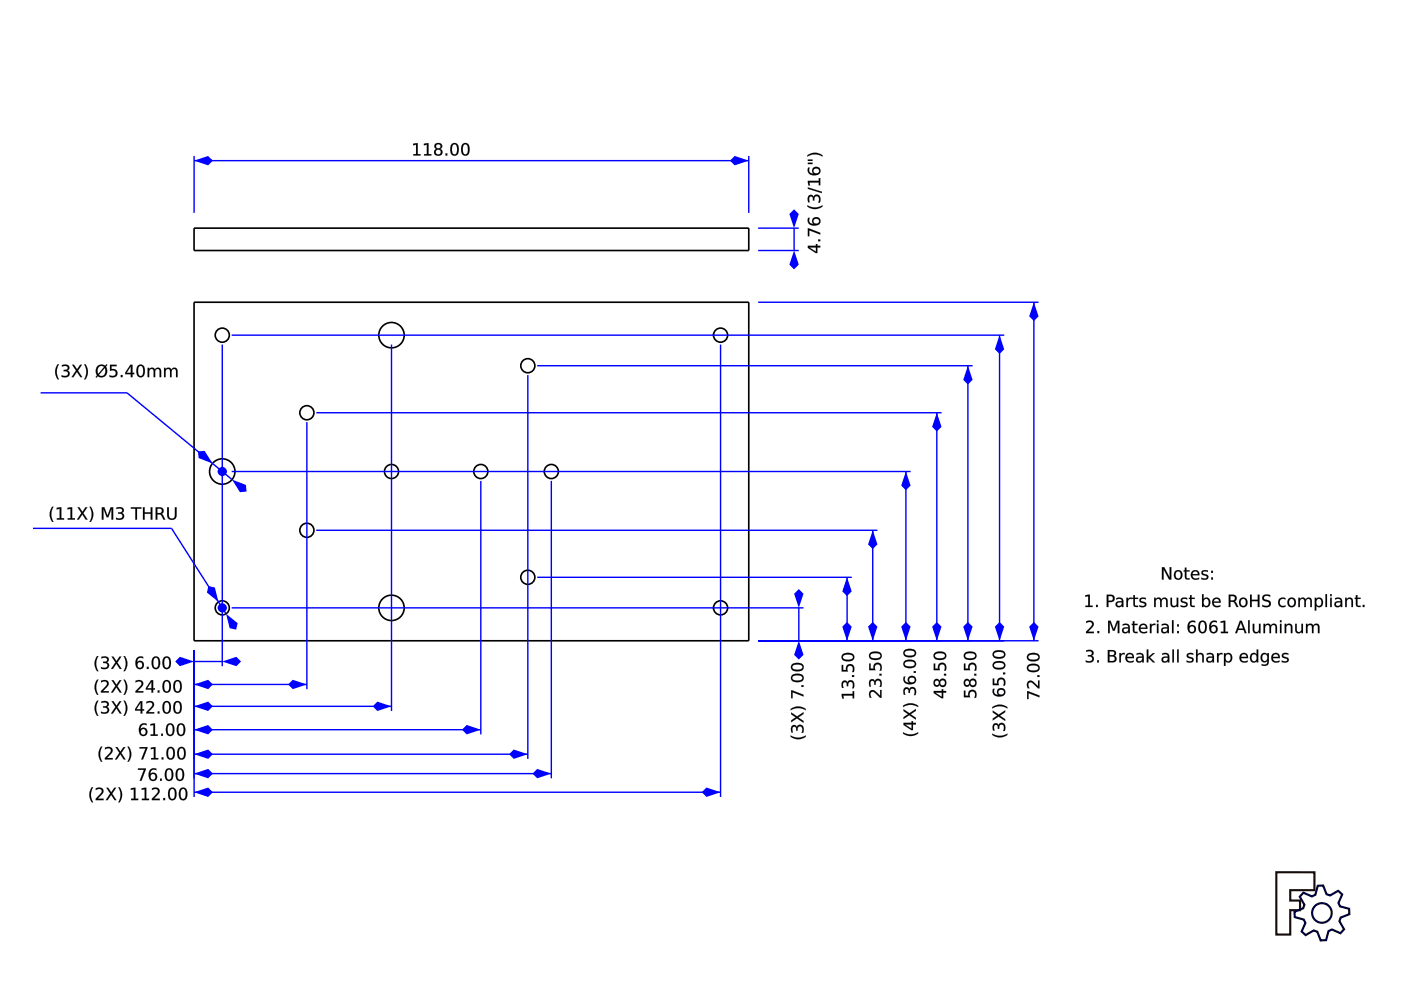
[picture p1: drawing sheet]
<svg xmlns="http://www.w3.org/2000/svg" width="297mm" height="210mm" viewBox="0 0 297 210" stroke-linecap="round" stroke-linejoin="round" font-family="sans-serif">
<path d="M270.6 184.9h8.1v3.8h-5.1v2.2h2v2.1h-2v5.1h-3z" fill="none" stroke="#370700" stroke-width=".45"/>
<g fill="none" stroke="#000137" stroke-width=".45">
<path d="M276.3 189.3l1.9 .8 .7-.4 .5-1.9 1.1-.1 .8 1.9 .7 .3 1.7-1 .9 .7-.8 1.9 .3 .7 1.9 .5 .1 1.1-1.9 .7-.2 .8 1 1.7-.8 .9-1.8-.8-.7 .3-.5 1.9-1.2 .1-.7-1.8-.8-.3-1.7 1-.8-.8 .8-1.8-.4-.7-1.9-.6-.1-1.1 1.9-.7 .3-.8-1-1.7z"/>
<circle cx="280.3" cy="193.6" r="2.08"/>
</g>
<g fill="none" stroke="#000" stroke-width=".35">
<path d="M41.1 48.4h117.7v4.7h-117.7zM41.1 64.1h117.7v71.8h-117.7z"/>
<circle cx="47.1" cy="71.1" r="1.5"/>
<circle cx="83" cy="71.1" r="2.69"/>
<circle cx="111.9" cy="77.5" r="1.5"/>
<circle cx="152.8" cy="71.1" r="1.5"/>
<circle cx="47.1" cy="100" r="2.69"/>
<circle cx="65.1" cy="87.5" r="1.5"/>
<circle cx="83" cy="100" r="1.5"/>
<circle cx="101.9" cy="100" r="1.5"/>
<circle cx="116.9" cy="100" r="1.5"/>
<circle cx="65.1" cy="112.4" r="1.5"/>
<circle cx="47.1" cy="128.9" r="1.5"/>
<circle cx="83" cy="128.9" r="2.69"/>
<circle cx="111.9" cy="122.4" r="1.5"/>
<circle cx="152.8" cy="128.9" r="1.5"/>
</g>
<path d="M41.1 33.1v12M41.1 34.1h117.7M158.8 33.1v12" fill="none" stroke="#00f" stroke-width=".3"/>
<g fill="#00f">
<path d="M41.1 34.1l3-1 1 1-1 1z"/>
<path d="M155.8 33.1l3 1-3 1-1-1z"/>
</g>
<g fill="#000">
<path d="M87.6 30.5l1-.1v2.3h.5v.3h-1.5v-.3h.6v-2l-.6 .1zM89.9 30.5l1-.1v2.3h.5v.3h-1.5v-.3h.6v-2l-.6 .1zM92.4 32.3a.53 .53 0 0 0 1 0 .53 .53 0 0 0-1 0zM92.3 30.5a.8 .8 0 0 1 1-.1 .8 .8 0 0 1 .3 1l-.3 .2a.78 .78 0 0 1 .5 1 .78 .78 0 0 1-1.1 .4 .73 .73 0 0 1-.7-.7 .73 .73 0 0 1 .6-.7l-.5-.4v-.4zM92.4 31a.5 .5 0 0 0 1 0 .5 .5 0 0 0-1 0zM94.5 32.5h.3v.5h-.3zM96.1 30.7a1.78 1.78 0 0 0 .1 2h.2a1.22 1.22 0 0 0 .5-1.6l-.4-.5zM95.9 30.5a.97 .97 0 0 1 1.1 .1 .97 .97 0 0 1 .3 1.1 1 1 0 0 1-.3 1 1 1 0 0 1-1.1 .2 1.97 1.97 0 0 1 0-2.4zM98.4 30.7a1.78 1.78 0 0 0 .1 2h.2a1.22 1.22 0 0 0 .5-1.6l-.4-.5zM98.2 30.5a.97 .97 0 0 1 1.1 .1 .97 .97 0 0 1 .3 1.1 1 1 0 0 1-.3 1 1 1 0 0 1-1.1 .2 1.97 1.97 0 0 1 0-2.4z"/>
<path d="M87.6 30.5l1-.2v2.4h.6v.3h-1.6v-.3h.6v-2l-.6 .1zM87.6 30.5v.3l.6-.1v2h-.6v.3h1.5v-.3h-.6l.1-2.3zM89.9 30.5l1-.2v2.4h.6v.3h-1.6v-.3h.6v-2l-.6 .1zM89.9 30.5v.3l.6-.1v2h-.6v.3h1.5v-.3h-.6l.1-2.3zM92.4 32.3a.51 .51 0 0 0 1 0 .51 .51 0 0 0-1 0zM92.4 32.3a.55 .55 0 0 1 1.1 0 .55 .55 0 0 1-1.1 0zM92.3 30.5a.82 .82 0 0 1 1.1-.1 .82 .82 0 0 1 .2 1l-.3 .2a.73 .73 0 0 1 .6 .7 .73 .73 0 0 1-.7 .7 .8 .8 0 0 1-1.1-.4 .8 .8 0 0 1 .5-1 .62 .62 0 0 1-.5-.5 .62 .62 0 0 1 .2-.6zM92.3 30.5a.61 .61 0 0 0-.2 .7 .61 .61 0 0 0 .5 .4 .76 .76 0 0 0-.5 1 .76 .76 0 0 0 1.1 .4 .71 .71 0 0 0 .6-.7 .71 .71 0 0 0-.6-.7 .68 .68 0 0 0 .5-.9 .68 .68 0 0 0-1-.4zM92.5 31a.46 .46 0 0 0 .9 0 .46 .46 0 0 0-.9 0zM92.4 31a.5 .5 0 0 1 1 0 .5 .5 0 0 1-1 0zM94.4 32.5h.5v.5h-.5zM94.5 32.5v.5h.3v-.5zM96.1 30.7a1.78 1.78 0 0 0 .1 2h.2a1.21 1.21 0 0 0 .4-1.6l-.3-.5zM96.1 30.7l.3-.1a1.23 1.23 0 0 1 .5 1.7 .55 .55 0 0 1-.7 .4 .55 .55 0 0 1-.4-.7l.1-.9zM95.9 30.5a.99 .99 0 0 1 1.1 .1 .99 .99 0 0 1 .3 1.1 1.01 1.01 0 0 1-.3 1.1 1.01 1.01 0 0 1-1.1 .1 1.98 1.98 0 0 1 0-2.4zM95.9 30.5a1.79 1.79 0 0 0 .2 2.5 1.01 1.01 0 0 0 1.2-1.3 .98 .98 0 0 0-.3-1.1 .98 .98 0 0 0-1.1-.1zM98.4 30.7a1.78 1.78 0 0 0 .1 2h.2a1.21 1.21 0 0 0 .4-1.6l-.3-.5zM98.3 30.7l.4-.1a1.23 1.23 0 0 1 .5 1.7 .55 .55 0 0 1-.7 .4 .55 .55 0 0 1-.4-.7l.1-.9zM98.2 30.5a.99 .99 0 0 1 1.1 .1 .99 .99 0 0 1 .3 1.1 1.01 1.01 0 0 1-.3 1.1 1.01 1.01 0 0 1-1.1 .1 1.98 1.98 0 0 1 0-2.4zM98.2 30.5a1.79 1.79 0 0 0 .2 2.5 1.01 1.01 0 0 0 1.2-1.3 .98 .98 0 0 0-.3-1.1 .98 .98 0 0 0-1.1-.1z"/>
</g>
<circle cx="47.1" cy="100" r=".5" fill="#00f"/>
<path d="M46.2 100a.98 .98 0 0 1 1.9 0 .98 .98 0 0 1-1.9 0z" fill="#00f"/>
<path d="M26.9 83.3l22.3 18.4" fill="none" stroke="#00f" stroke-width=".3"/>
<g fill="#00f">
<path d="M42 95.7l1.4-.1 1.6 2.7-2.9-1.2z"/>
<path d="M49.2 101.7l2.9 1.1 .2 1.4-1.4 .2z"/>
</g>
<path d="M8.6 83.3h18.3M49.1 128.9h121.3M160.7 135.9h9.7M169.4 128.9v7" fill="none" stroke="#00f" stroke-width=".3"/>
<g fill="#000">
<path d="M12.2 77.2h.3a2.99 2.99 0 0 0 0 3.2h-.3a2.7 2.7 0 0 1 0-3.2zM13.1 77.4a1.07 1.07 0 0 1 1.6 .6l-.1 .3-.4 .2a.77 .77 0 0 1 .5 1 .77 .77 0 0 1-.9 .5l-.7-.1v-.4a.77 .77 0 0 0 .8 .2 .77 .77 0 0 0 .5-.7l-.3-.2-.6-.1v-.3h.3a.43 .43 0 0 0 .6-.4 .43 .43 0 0 0-.6-.4l-.7 .1zM15.3 77.3h.4l.6 1 .7-1h.4l-.9 1.3 .9 1.4h-.4l-.7-1.2-.7 1.2h-.4l.9-1.4zM17.8 77.2h.3a2.7 2.7 0 0 1 0 3.2h-.3a2.99 2.99 0 0 0 0-3.2zM22.2 78l-1.2 1.5a.88 .88 0 0 0 1.1 0 .88 .88 0 0 0 .2-1zM20.9 77.9l-.2 .8 .1 .6 1.3-1.5-.6-.2zM20.6 77.7a1.24 1.24 0 0 1 1.7-.1l.3-.4 .1 .2-.3 .3a1.33 1.33 0 0 1 .1 1.8 1.33 1.33 0 0 1-1.8 .2l-.2 .4-.2-.2 .3-.3a1.65 1.65 0 0 1 0-1.9zM23.3 77.3h1.4v.3h-1.1v.7a.93 .93 0 0 1 1.3 .9 .93 .93 0 0 1-1.3 .8l-.4-.1v-.4a.74 .74 0 0 0 1 .2 .74 .74 0 0 0 .3-.9 .93 .93 0 0 0-1.2-.1zM25.6 79.5h.4v.5h-.4zM27.7 77.7l-.9 1.3h.9zM27.6 77.3h.5v1.7h.4v.3h-.4v.7h-.4v-.7h-1.1v-.3zM29.5 77.7a1.78 1.78 0 0 0 .2 2h.1a1.22 1.22 0 0 0 .5-1.6l-.3-.5zM29.3 77.5a.97 .97 0 0 1 1.2 .1 .97 .97 0 0 1 .2 1.1 1 1 0 0 1-.3 1 1 1 0 0 1-1.1 .2 1.97 1.97 0 0 1 0-2.4zM31.3 78h.3v.3a.67 .67 0 0 1 .7-.4 .67 .67 0 0 1 .5 .5 .69 .69 0 0 1 .9-.4 .69 .69 0 0 1 .5 .8v1.2h-.4v-1.2a.48 .48 0 0 0-.5-.6 .48 .48 0 0 0-.4 .6v1.2h-.3v-1.2a.49 .49 0 0 0-.5-.6 .49 .49 0 0 0-.5 .6v1.2h-.3zM34.8 78h.3v.3a.67 .67 0 0 1 .6-.4 .67 .67 0 0 1 .6 .5 .69 .69 0 0 1 .9-.4 .69 .69 0 0 1 .4 .8v1.2h-.3v-1.2a.48 .48 0 0 0-.5-.6 .48 .48 0 0 0-.4 .6v1.2h-.3v-1.2a.49 .49 0 0 0-.6-.6 .49 .49 0 0 0-.4 .6v1.2h-.3z"/>
<path d="M12.2 77.2h.3a2.98 2.98 0 0 0 0 3.3h-.3a2.72 2.72 0 0 1 0-3.3zM12.2 77.2a2.68 2.68 0 0 0 0 3.2h.3a2.9 2.9 0 0 1 0-3.2zM13.1 77.4a1.08 1.08 0 0 1 1.6 .6l-.1 .4-.4 .1a.71 .71 0 0 1 .6 .7 .71 .71 0 0 1-.5 .7l-.5 .1-.7-.1v-.4a.76 .76 0 0 0 .8 .2 .76 .76 0 0 0 .5-.7l-.3-.2-.6-.1v-.3h.3a.41 .41 0 0 0 .5-.4 .41 .41 0 0 0-.5-.4l-.7 .1zM13.1 77.4v.3a.71 .71 0 0 1 .8-.2 .71 .71 0 0 1 .4 .7l-.2 .2h-.6v.3a.6 .6 0 0 1 .9 .5 .6 .6 0 0 1-.8 .5l-.5-.2v.4a1.01 1.01 0 0 0 1.1 .1 1.01 1.01 0 0 0 .5-1.1l-.5-.4a.67 .67 0 0 0 .4-.8 .67 .67 0 0 0-.9-.4zM15.3 77.3h.4l.6 1 .7-1h.4l-.9 1.3 1 1.4h-.5l-.7-1.2-.7 1.2h-.4l.9-1.4zM15.3 77.3l.8 1.3-.9 1.4h.4l.7-1.2 .7 1.2h.4l-.9-1.4 .9-1.3h-.4l-.7 1-.6-1zM17.8 77.2h.3a2.68 2.68 0 0 1 0 3.3l-.3-.1a2.98 2.98 0 0 0 0-3.2zM17.8 77.2a2.9 2.9 0 0 1 0 3.2h.3a2.68 2.68 0 0 0 0-3.2zM22.2 78l-1.2 1.5a.88 .88 0 0 0 1.1 0 .88 .88 0 0 0 .2-1zM22.2 78a1.13 1.13 0 0 1-.8 1.7l-.5-.2zM20.9 77.9a1.61 1.61 0 0 0-.1 1.4l1.3-1.5a.81 .81 0 0 0-1.2 .1zM20.9 77.9a.78 .78 0 0 1 1.2-.1l-1.3 1.5a1.51 1.51 0 0 1 .1-1.4zM20.6 77.7a1.26 1.26 0 0 1 1.7-.2l.3-.3 .2 .2-.4 .3a1.34 1.34 0 0 1 .1 1.8 1.34 1.34 0 0 1-1.8 .3l-.2 .3-.2-.2 .3-.3a1.67 1.67 0 0 1 0-1.9zM20.6 77.7a1.67 1.67 0 0 0 0 1.9l-.3 .3 .2 .2 .2-.4a1.33 1.33 0 0 0 1.8-.2 1.33 1.33 0 0 0-.1-1.8l.3-.3-.1-.2-.3 .4a1.26 1.26 0 0 0-1.7 .1zM23.3 77.3h1.4v.4l-1.1-.1v.7a.95 .95 0 0 1 1.4 .9 .95 .95 0 0 1-1.4 .8l-.4-.1v-.4a.74 .74 0 0 0 .9 .2 .74 .74 0 0 0 .4-.9 .92 .92 0 0 0-1.2-.1zM23.3 77.3v1.4a.71 .71 0 0 1 1-.1 .71 .71 0 0 1 .1 1 .71 .71 0 0 1-1 0l-.2-.1v.4a1.01 1.01 0 0 0 1.3-.1 1.01 1.01 0 0 0 .1-1.3l-.4-.2h-.6v-.7h1.1v-.3zM25.6 79.5h.4v.5h-.4zM25.6 79.5v.5h.4v-.5zM27.7 77.7l-.8 1.4 .8-.1zM27.8 77.6v1.5h-1zM27.6 77.3h.5v1.7h.4v.4l-.4-.1v.7h-.4v-.7l-1.2 .1v-.4zM27.6 77.3l-1 1.7v.3h1.2l-.1 .7h.4v-.7h.4v-.3l-.4 .1v-1.8zM29.5 77.7a1.78 1.78 0 0 0 .2 2h.1a1.21 1.21 0 0 0 .5-1.6l-.3-.5zM29.5 77.7l.3-.1a1.23 1.23 0 0 1 .5 1.7 .55 .55 0 0 1-.7 .4 .55 .55 0 0 1-.3-.7v-1zM29.3 77.4a.99 .99 0 0 1 1.2 .1 .99 .99 0 0 1 .2 1.2 1.01 1.01 0 0 1-.3 1 1.01 1.01 0 0 1-1.1 .2 1.98 1.98 0 0 1 0-2.5zM29.3 77.5a1.79 1.79 0 0 0 .3 2.5 1.01 1.01 0 0 0 1.1-1.3 .98 .98 0 0 0-.3-1.1 .98 .98 0 0 0-1.1-.1zM31.3 78h.3v.3a.67 .67 0 0 1 .7-.4 .67 .67 0 0 1 .6 .5h-.1a.7 .7 0 0 1 .9-.4 .7 .7 0 0 1 .5 .8v1.2h-.4v-1.2a.47 .47 0 0 0-.5-.6 .47 .47 0 0 0-.4 .6v1.2h-.3v-1.2a.47 .47 0 0 0-.5-.6 .47 .47 0 0 0-.5 .6v1.2h-.3zM31.3 78v2h.3v-1.2a.5 .5 0 0 1 .5-.6 .5 .5 0 0 1 .5 .6v1.2h.3v-1.2a.5 .5 0 0 1 .4-.6 .5 .5 0 0 1 .6 .6l-.1 1.2h.4l-.1-1.2a.68 .68 0 0 0-.4-.8 .68 .68 0 0 0-.9 .4 .66 .66 0 0 0-.6-.4 .66 .66 0 0 0-.6 .4v-.4zM34.8 78h.3v.3a.67 .67 0 0 1 .6-.4 .67 .67 0 0 1 .6 .5 .7 .7 0 0 1 .9-.4 .7 .7 0 0 1 .5 .8v1.2h-.4v-1.2a.47 .47 0 0 0-.5-.6 .47 .47 0 0 0-.4 .6v1.2h-.4v-1.2a.47 .47 0 0 0-.5-.6 .47 .47 0 0 0-.4 .6v1.2h-.3zM34.8 78v2h.3v-1.2a.5 .5 0 0 1 .4-.6 .5 .5 0 0 1 .6 .6v1.2h.3v-1.2a.5 .5 0 0 1 .4-.6 .5 .5 0 0 1 .5 .6v1.2h.3v-1.2a.68 .68 0 0 0-.5-.8 .68 .68 0 0 0-.8 .4 .66 .66 0 0 0-.6-.4 .66 .66 0 0 0-.6 .4v-.4z"/>
</g>
<g fill="#00f">
<path d="M169.4 135.9l1 2.9-1 1-1-1z"/>
<path d="M169.4 124.9l1 1-1 3-1-3z"/>
</g>
<g fill="#000">
<path d="M167.6 155.9a2.99 2.99 0 0 0 3.2 0v.3a2.7 2.7 0 0 1-3.2 0zM167.9 153.9l.3-.2h.4l.3 .5a.77 .77 0 0 1 1-.5 .77 .77 0 0 1 .5 1l-.1 .7h-.4a.77 .77 0 0 0 .2-.9 .77 .77 0 0 0-.7-.5l-.2 .3-.1 .6h-.3v-.3a.43 .43 0 0 0-.4-.5 .43 .43 0 0 0-.4 .5l.1 .7h-.3l-.1-.7zM167.7 151.1l1.3 .8 1.4-.9v.4l-1.2 .7 1.2 .8v.3l-1.4-.9-1.3 .8v-.4l1-.6-1-.7zM167.6 150.3a2.7 2.7 0 0 1 3.2 0v.3a2.99 2.99 0 0 0-3.2 0zM167.7 146.4l2.7 .9v.4l-2.4-.9v1.2h-.3zM169.9 145.3h.5v.3h-.5zM168.1 143.4l-.1 .3a1.22 1.22 0 0 0 1.7 .5 .54 .54 0 0 0 .4-.6 .54 .54 0 0 0-.7-.4l-.9 .1zM167.8 143.2a1.8 1.8 0 0 1 2.6 .3 1.03 1.03 0 0 1-1.3 1.1 1 1 0 0 1-1.1-.3 1 1 0 0 1-.2-1.1zM168.1 141.1l-.1 .3a1.22 1.22 0 0 0 1.7 .5 .54 .54 0 0 0 .4-.6 .54 .54 0 0 0-.7-.4l-.9 .1zM167.8 141a1.8 1.8 0 0 1 2.6 .2 1.03 1.03 0 0 1-1.3 1.1 1 1 0 0 1-1.1-.2 1 1 0 0 1-.2-1.1z"/>
<path d="M167.6 155.9a2.98 2.98 0 0 0 3.2 0v.3a2.68 2.68 0 0 1-3.2 0zM167.6 155.9v.3a2.68 2.68 0 0 0 3.2 0v-.3a2.9 2.9 0 0 1-3.2 0zM167.9 153.9a.6 .6 0 0 1 .6-.2 .6 .6 0 0 1 .4 .5 .71 .71 0 0 1 .7-.6 .71 .71 0 0 1 .7 .5l.1 .6-.1 .7h-.4a.76 .76 0 0 0 .2-.9 .76 .76 0 0 0-.7-.4l-.2 .2-.1 .6h-.3v-.3a.41 .41 0 0 0-.4-.5 .41 .41 0 0 0-.4 .5l.1 .7h-.3l-.1-.7zM167.9 154l-.2 .9 .1 .4h.3a.71 .71 0 0 1-.2-.8 .71 .71 0 0 1 .7-.4l.2 .3v.5h.3a.6 .6 0 0 1 .5-.9 .6 .6 0 0 1 .5 .9l-.2 .5h.4a1.01 1.01 0 0 0 .1-1.2 1.01 1.01 0 0 0-1.1-.5l-.4 .6a.59 .59 0 0 0-.4-.6 .59 .59 0 0 0-.6 .3zM167.7 151l1.3 .9 1.4-.9v.4l-1.2 .7 1.2 .8v.4l-1.4-1-1.3 .9v-.5l1-.6-1-.6zM167.7 151.1v.3l1 .7-1 .6v.4l1.3-.8 1.4 .9v-.3l-1.2-.8 1.2-.7v-.4l-1.4 .9zM167.6 150.3a2.7 2.7 0 0 1 3.2 0v.3a2.98 2.98 0 0 0-3.2 0zM167.6 150.3v.3a2.9 2.9 0 0 1 3.2 0v-.3a2.68 2.68 0 0 0-3.2 0zM167.7 146.3l2.7 1v.4l-2.4-.9 .1 1.3h-.4zM167.7 146.4v1.6h.3v-1.2l2.4 .9v-.4zM169.9 145.3h.5v.4h-.5zM169.9 145.3v.3h.5v-.3zM168.1 143.4l-.1 .3a1.21 1.21 0 0 0 1.6 .5 .52 .52 0 0 0 .5-.6 .52 .52 0 0 0-.7-.4l-.9 .1zM168.1 143.4a1.78 1.78 0 0 1 2 .2v.1a1.24 1.24 0 0 1-1.7 .5l-.4-.3zM167.8 143.2a1.82 1.82 0 0 1 2.6 .3 1.05 1.05 0 0 1-1.3 1.2 1.01 1.01 0 0 1-1.1-.3 1.01 1.01 0 0 1-.2-1.2zM167.9 143.3a.96 .96 0 0 0 .1 1.1 .96 .96 0 0 0 1.1 .2 .98 .98 0 0 0 1-.3 .98 .98 0 0 0 .1-1 1.95 1.95 0 0 0-2.3 0zM168.1 141.2l-.1 .2a1.21 1.21 0 0 0 1.6 .5 .52 .52 0 0 0 .5-.6 .52 .52 0 0 0-.7-.4l-.9 .1zM168.1 141.1a1.78 1.78 0 0 1 2 .2v.1a1.24 1.24 0 0 1-1.7 .5l-.4-.3zM167.8 140.9a1.82 1.82 0 0 1 2.6 .3 1.05 1.05 0 0 1-1.3 1.2 1.01 1.01 0 0 1-1.1-.3 1.01 1.01 0 0 1-.2-1.2zM167.9 141a.96 .96 0 0 0 .1 1.1 .96 .96 0 0 0 1.1 .2 .98 .98 0 0 0 1-.3 .98 .98 0 0 0 .1-1 1.95 1.95 0 0 0-2.3 0z"/>
</g>
<circle cx="47.1" cy="128.9" r=".5" fill="#00f"/>
<path d="M46.2 128.9a.98 .98 0 0 1 1.9 0 .98 .98 0 0 1-1.9 0z" fill="#00f"/>
<path d="M36.4 112l11.5 18.1" fill="none" stroke="#00f" stroke-width=".3"/>
<g fill="#00f">
<path d="M44.2 124.3l1.4 .3 .7 3-2.4-2z"/>
<path d="M47.9 130.1l2.5 2-.3 1.4-1.4-.3z"/>
</g>
<path d="M7 112h29.4M113.9 122.4h66.7M160.7 135.9h19.9M179.6 122.4v13.5" fill="none" stroke="#00f" stroke-width=".3"/>
<g fill="#000">
<path d="M11.1 107.5h.2a2.99 2.99 0 0 0 0 3.1h-.2a2.7 2.7 0 0 1 0-3.1zM12 107.7l1-.1v2.3h.6v.3h-1.5v-.3h.5v-2l-.6 .1zM14.3 107.7l1-.1v2.3h.6v.3h-1.5v-.3h.5v-2l-.6 .1zM16.4 107.6h.4l.7 .9 .6-.9h.4l-.8 1.2 .9 1.4h-.4l-.8-1.1-.7 1.1h-.4l1-1.4zM19 107.5h.3a2.7 2.7 0 0 1 0 3.1h-.3a2.99 2.99 0 0 0 0-3.1zM21.6 107.6h.5l.7 1.7 .7-1.7h.5v2.6h-.4v-2.3l-.6 1.8h-.4l-.7-1.8v2.3h-.3zM24.7 107.6a1.07 1.07 0 0 1 1.6 .6l-.2 .4-.3 .2a.77 .77 0 0 1 .5 .9 .77 .77 0 0 1-1 .5l-.7-.1v-.3a.77 .77 0 0 0 .9 .1 .77 .77 0 0 0 .4-.7l-.2-.2-.6-.1v-.3h.3a.43 .43 0 0 0 .5-.4 .43 .43 0 0 0-.5-.4l-.7 .1zM27.8 107.6h2.2v.3h-1v2.3h-.3v-2.3h-.9zM30.3 107.6h.4v1h1.3v-1h.3v2.6h-.3v-1.3h-1.3v1.3h-.4zM33 107.6h.8a.73 .73 0 0 1 .9 .5 .73 .73 0 0 1-.5 .8l.8 1.3h-.3l-.5-.9-.5-.2h-.3v1.1h-.4zM33.4 107.8v1h.4a.47 .47 0 0 0 .5-.5 .47 .47 0 0 0-.5-.5zM35.4 107.6h.4v1.5a.66 .66 0 0 0 .6 .8 .66 .66 0 0 0 .7-.8v-1.5h.3v1.6a1 1 0 0 1-1 1 1 1 0 0 1-1-1z"/>
<path d="M11 107.4l.4 .1a2.98 2.98 0 0 0 0 3.2h-.4a2.72 2.72 0 0 1 0-3.3zM11.1 107.5a2.68 2.68 0 0 0 0 3.1h.2a2.9 2.9 0 0 1 0-3.1zM12 107.7l1-.2v2.4h.6v.3h-1.5v-.3h.5l.1-2-.7 .1zM12 107.7v.3l.7-.1v2h-.6v.3h1.5v-.3h-.6v-2.3zM14.3 107.7l1-.2v2.4h.6v.3h-1.6v-.3h.6v-2l-.6 .1zM14.3 107.7v.3l.7-.1v2h-.6v.3h1.5v-.3h-.6v-2.3zM16.4 107.5h.4l.7 1 .6-1h.4l-.8 1.3 .9 1.4h-.4l-.8-1.1-.7 1.1h-.4l1-1.4zM16.4 107.6l.9 1.2-1 1.4h.4l.7-1.2 .8 1.2h.4l-1-1.4 .9-1.2h-.4l-.6 1-.7-1zM19 107.4h.3a2.68 2.68 0 0 1 0 3.3l-.3-.1a2.98 2.98 0 0 0 0-3.2zM19 107.5a2.9 2.9 0 0 1 0 3.1h.2a2.68 2.68 0 0 0 0-3.1zM21.6 107.5h.5l.7 1.8 .6-1.8h.6v2.7h-.4v-2.3l-.6 1.8h-.4l-.7-1.8 .1 2.3h-.4zM21.6 107.6v2.6h.3v-2.4l.7 1.9h.4l.7-1.9-.1 2.4h.4v-2.6h-.5l-.7 1.8-.7-1.8zM24.7 107.6a1.08 1.08 0 0 1 1.6 .6l-.1 .4-.4 .2a.71 .71 0 0 1 .6 .6 .71 .71 0 0 1-.5 .7l-.6 .1-.7-.1v-.4a.76 .76 0 0 0 .8 .2 .76 .76 0 0 0 .5-.7l-.2-.2-.7-.1v-.3h.4a.41 .41 0 0 0 .5-.4 .41 .41 0 0 0-.5-.4l-.7 .2zM24.7 107.6v.3a.71 .71 0 0 1 .7-.1 .71 .71 0 0 1 .5 .6l-.3 .2h-.5v.3a.6 .6 0 0 1 .9 .5 .6 .6 0 0 1-.9 .5l-.5-.1v.3a1.01 1.01 0 0 0 1.2 .1 1.01 1.01 0 0 0 .4-1.1l-.5-.3a.67 .67 0 0 0 .5-.9 .67 .67 0 0 0-1-.4zM27.7 107.5h2.3v.4h-1l.1 2.3h-.4v-2.3h-1zM27.8 107.6v.3l.9-.1v2.4h.3v-2.4l1 .1v-.3zM30.3 107.5h.4v1.1h1.3l-.1-1.1h.4v2.7h-.4v-1.3h-1.2v1.3h-.4zM30.3 107.6v2.6h.4l-.1-1.3h1.4v1.3h.3v-2.6h-.3v1h-1.4l.1-1zM33 107.5h.8a.75 .75 0 0 1 .9 .5 .75 .75 0 0 1-.5 1l.4 .3 .5 .9h-.4l-.6-1-.7-.1v1.1h-.4zM33 107.6v2.6h.4l-.1-1.1h.8l.6 1.1h.3l-.4-.9-.4-.4a.71 .71 0 0 0 .5-.8 .71 .71 0 0 0-.9-.5zM33.4 107.8v1h.4a.45 .45 0 0 0 .5-.5 .45 .45 0 0 0-.5-.4zM33.3 107.8h.1a.78 .78 0 0 1 .9 .3v.2a.46 .46 0 0 1-.5 .5h-.5zM35.4 107.5h.4v1.6a.64 .64 0 0 0 .6 .8 .64 .64 0 0 0 .7-.8v-1.6h.4v1.7a1.02 1.02 0 0 1-1.1 1 1.02 1.02 0 0 1-1-1zM35.4 107.6l.1 1.6a.98 .98 0 0 0 .9 1 .98 .98 0 0 0 1-1v-1.6h-.3v1.5a.68 .68 0 0 1-.7 .9 .68 .68 0 0 1-.6-.9v-1.5z"/>
</g>
<g fill="#00f">
<path d="M179.6 131.9l1 1-1 3-1-3z"/>
<path d="M179.6 122.4l1 3-1 1-1-1z"/>
</g>
<g fill="#000">
<path d="M178.4 147.1h2.4v-.6h.3v1.6h-.3v-.6h-2l.1 .6h-.3zM178.5 147.1l.1 1h.3l-.1-.6h2v.6h.3v-1.5h-.3v.6zM178.6 144.5a.6 .6 0 0 1 .6-.2 .6 .6 0 0 1 .5 .5 .71 .71 0 0 1 .6-.6 .71 .71 0 0 1 .8 .5l.1 .5-.2 .7h-.4a.76 .76 0 0 0 .2-.8 .76 .76 0 0 0-.7-.5l-.2 .3-.1 .6h-.3v-.3a.41 .41 0 0 0-.4-.6 .41 .41 0 0 0-.4 .6l.2 .7h-.4l-.1-.8zM178.6 144.5l-.1 1v.4h.3a.71 .71 0 0 1-.1-.8 .71 .71 0 0 1 .6-.5l.2 .3v.6h.3a.6 .6 0 0 1 .5-1 .6 .6 0 0 1 .5 .9l-.1 .5h.3a1.01 1.01 0 0 0 .1-1.1 1.01 1.01 0 0 0-1.1-.5l-.3 .5a.59 .59 0 0 0-.4-.5 .59 .59 0 0 0-.7 .2zM180.6 143.1h.5v.4h-.5zM180.6 143.2v.3h.5v-.3zM178.4 141h.4v1.1h.6a.95 .95 0 0 1 .9-1.4 .95 .95 0 0 1 .8 1.4l-.1 .4h-.4a.74 .74 0 0 0 .2-.9 .74 .74 0 0 0-.9-.4 .92 .92 0 0 0-.1 1.2h-1.4zM178.5 141v1.4h1.3a.71 .71 0 0 1-.1-1 .71 .71 0 0 1 1-.1 .71 .71 0 0 1 .1 1l-.1 .2h.3a1.01 1.01 0 0 0-.1-1.3 1.01 1.01 0 0 0-1.3-.1l-.2 .4v.6h-.7l.1-1.1zM178.8 139l-.1 .3a1.21 1.21 0 0 0 1.7 .5 .52 .52 0 0 0 .4-.7 .52 .52 0 0 0-.7-.3l-.9 .1zM178.8 139a1.78 1.78 0 0 1 2 .2l.1 .1a1.24 1.24 0 0 1-1.7 .5l-.5-.3zM178.6 138.8a1.82 1.82 0 0 1 2.5 .3 1.05 1.05 0 0 1-1.3 1.1 1.01 1.01 0 0 1-1.1-.3 1.01 1.01 0 0 1-.1-1.1zM178.6 138.8a.96 .96 0 0 0 .1 1.2 .96 .96 0 0 0 1.1 .2 .98 .98 0 0 0 1-.3 .98 .98 0 0 0 .2-1.1 1.95 1.95 0 0 0-2.4 0z"/>
<path d="M178.5 147.1h2.3v-.5h.3v1.5h-.3v-.6h-2l.1 .6h-.3zM178.6 144.5l.3-.2h.4l.4 .5a.77 .77 0 0 1 .9-.6 .77 .77 0 0 1 .5 1l-.1 .7h-.3a.77 .77 0 0 0 .1-.8 .77 .77 0 0 0-.7-.5l-.2 .3-.1 .6h-.3v-.3a.43 .43 0 0 0-.4-.6 .43 .43 0 0 0-.4 .6l.1 .7h-.3l-.1-.8zM180.6 143.2h.5v.3h-.5zM178.5 141h.3v1.1h.6a.93 .93 0 0 1 .9-1.3 .93 .93 0 0 1 .8 1.3l-.1 .4h-.3a.74 .74 0 0 0 .1-1 .74 .74 0 0 0-.9-.3 .93 .93 0 0 0-.1 1.2h-1.3zM178.8 139l-.1 .3a1.22 1.22 0 0 0 1.7 .5 .54 .54 0 0 0 .4-.7 .54 .54 0 0 0-.7-.3h-.9zM178.6 138.8a1.8 1.8 0 0 1 2.5 .3 1.03 1.03 0 0 1-1.3 1.1 1 1 0 0 1-1.1-.3 1 1 0 0 1-.1-1.1z"/>
</g>
<path d="M67.1 112.4h118.9M185 112.4v23.5M160.7 135.9h25.3" fill="none" stroke="#00f" stroke-width=".3"/>
<g fill="#00f">
<path d="M185 131.9l1 1-1 3-1-3z"/>
<path d="M185 112.4l1 3-1 1-1-1z"/>
</g>
<g fill="#000">
<path d="M184.4 146.5a1.2 1.2 0 0 1 1.7 .5l.5 .5v-1.2h.3v1.7a1.9 1.9 0 0 1-1.3-1 .59 .59 0 0 0-.9-.2 .59 .59 0 0 0 0 .9l.1 .3h-.4a1.45 1.45 0 0 1 0-1.5zM184.5 146.6l-.2 .3v.6l.1 .4h.4a.71 .71 0 0 1-.3-.7 .71 .71 0 0 1 .6-.5l1.5 1.3h.3v-1.7h-.3v1.3l-1.3-1.2-.5-.1zM184.4 144.2a.6 .6 0 0 1 .6-.2 .6 .6 0 0 1 .5 .5 .71 .71 0 0 1 .7-.6 .71 .71 0 0 1 .7 .5l.1 .5-.2 .8-.3-.1a.76 .76 0 0 0 .1-.8 .76 .76 0 0 0-.7-.5l-.2 .3v.6h-.4v-.3a.41 .41 0 0 0-.4-.5 .41 .41 0 0 0-.3 .5l.1 .7h-.4l-.1-.7zM184.4 144.2l-.1 1 .1 .4h.3a.71 .71 0 0 1-.2-.8 .71 .71 0 0 1 .6-.4l.3 .2v.6h.3a.6 .6 0 0 1 .4-.9 .6 .6 0 0 1 .6 .8l-.2 .5h.3a1.01 1.01 0 0 0 .1-1.1 1.01 1.01 0 0 0-1-.5l-.4 .5a.59 .59 0 0 0-.4-.5 .59 .59 0 0 0-.7 .2zM186.4 142.8h.5v.5h-.5zM186.5 142.9v.3h.4v-.3zM184.3 140.7h.3v1.1h.6a.95 .95 0 0 1 1-1.4 .95 .95 0 0 1 .7 1.4v.4h-.4a.74 .74 0 0 0 .1-.9 .74 .74 0 0 0-.8-.3 .92 .92 0 0 0-.2 1.1h-1.3zM184.3 140.7v1.4h1.3a.71 .71 0 0 1-.1-1 .71 .71 0 0 1 1.1-.1 .71 .71 0 0 1 0 1l-.1 .2h.3a1.01 1.01 0 0 0-.1-1.3 1.01 1.01 0 0 0-1.3-.1l-.2 .4 .1 .6h-.7v-1.1zM184.7 138.7l-.2 .3a1.21 1.21 0 0 0 1.7 .5 .52 .52 0 0 0 .4-.6 .52 .52 0 0 0-.7-.4l-.9 .1zM184.6 138.7a1.78 1.78 0 0 1 2.1 .2v.1a1.24 1.24 0 0 1-1.7 .5l-.5-.3zM184.4 138.5a1.82 1.82 0 0 1 2.5 .3 1.05 1.05 0 0 1-1.3 1.2 1.01 1.01 0 0 1-1.1-.3 1.01 1.01 0 0 1-.1-1.2zM184.4 138.6a.96 .96 0 0 0 .1 1.1 .96 .96 0 0 0 1.1 .2 .98 .98 0 0 0 1.1-.3 .98 .98 0 0 0 .1-1 1.95 1.95 0 0 0-2.4 0z"/>
<path d="M184.4 146.5a1.11 1.11 0 0 1 1.7 .5l.5 .5v-1.2h.3v1.7h-.3l-.6-.6a1.13 1.13 0 0 0-1.3-.6l-.1 .6 .2 .5h-.4l-.2-.7zM184.4 144.2l.3-.2h.4l.4 .5a.77 .77 0 0 1 1-.5 .77 .77 0 0 1 .5 .9l-.2 .7h-.3a.77 .77 0 0 0 .2-.8 .77 .77 0 0 0-.8-.5l-.2 .3v.6h-.3v-.3a.43 .43 0 0 0-.5-.6 .43 .43 0 0 0-.4 .6l.2 .7h-.3l-.2-.7zM186.5 142.9h.4v.3h-.4zM184.3 140.7h.3v1.1h.6a.93 .93 0 0 1 .9-1.3 .93 .93 0 0 1 .8 1.3l-.1 .4h-.3a.74 .74 0 0 0 .1-.9 .74 .74 0 0 0-.8-.4 .93 .93 0 0 0-.2 1.2h-1.3zM184.6 138.7l-.1 .3a1.22 1.22 0 0 0 1.7 .5 .54 .54 0 0 0 .5-.6 .54 .54 0 0 0-.8-.4h-.9zM184.4 138.5a1.8 1.8 0 0 1 2.5 .3 1.03 1.03 0 0 1-1.3 1.1 1 1 0 0 1-1.1-.3 1 1 0 0 1-.1-1.1z"/>
</g>
<path d="M49.1 100h144M192.1 100v35.9M160.7 135.9h32.4" fill="none" stroke="#00f" stroke-width=".3"/>
<g fill="#00f">
<path d="M192.1 131.9l1 1-1 3-1-3z"/>
<path d="M192.1 100l1 3-1 1-1-1z"/>
</g>
<g fill="#000">
<path d="M191.5 155.3a2.99 2.99 0 0 0 3.2 0v.2a2.7 2.7 0 0 1-3.2 0zM191.9 153.6l1.4 .9v-.9zM191.6 153.3h1.7v-.4h.3v.4h.6v.3h-.6v1.2h-.4l-1.6-1.1zM191.6 150.4l1.2 .8 1.4-.9v.4l-1.1 .7 1.1 .8v.4l-1.4-1-1.2 .8v-.3l.9-.7-.9-.6zM191.5 149.6a2.7 2.7 0 0 1 3.2 0v.3a2.99 2.99 0 0 0-3.2 0zM191.7 145.9l.3-.2h.4l.4 .5a.77 .77 0 0 1 1-.5 .77 .77 0 0 1 .4 1l-.1 .7h-.3a.77 .77 0 0 0 .1-.9 .77 .77 0 0 0-.7-.5l-.2 .3-.1 .6h-.3v-.3a.43 .43 0 0 0-.4-.5 .43 .43 0 0 0-.4 .5l.1 .7h-.3l-.1-.7zM192.7 144.1a.6 .6 0 0 0 1.2 0 .6 .6 0 0 0-1.2 0zM191.6 143.5h.3a.82 .82 0 0 0 0 .9 .82 .82 0 0 0 .9 .3 .86 .86 0 0 1 .1-1.2 .86 .86 0 0 1 1.3 .3 .86 .86 0 0 1-.5 1.2 1.43 1.43 0 0 1-2.2-1.1zM193.7 142.3h.5v.4h-.5zM191.9 140.5l-.1 .3a1.22 1.22 0 0 0 1.7 .5 .54 .54 0 0 0 .4-.7 .54 .54 0 0 0-.7-.4l-.9 .1zM191.7 140.3a1.8 1.8 0 0 1 2.5 .2 1.03 1.03 0 0 1-1.3 1.2 1 1 0 0 1-1.1-.3 1 1 0 0 1-.1-1.1zM191.9 138.2l-.1 .3a1.22 1.22 0 0 0 1.7 .5 .54 .54 0 0 0 .4-.7 .54 .54 0 0 0-.7-.4l-.9 .1zM191.7 138a1.8 1.8 0 0 1 2.5 .2 1.03 1.03 0 0 1-1.3 1.2 1 1 0 0 1-1.1-.3 1 1 0 0 1-.1-1.1z"/>
<path d="M191.4 155.2h.1a2.98 2.98 0 0 0 3.2 0v.3a2.68 2.68 0 0 1-3.3 0zM191.5 155.3v.2a2.68 2.68 0 0 0 3.1 0l.1-.2a2.9 2.9 0 0 1-3.2 0zM191.9 153.6l1.4 .9v-.9zM191.8 153.6h1.5v.9zM191.5 153.2l1.8 .1v-.4h.3v.4l.6-.1v.4h-.6v1.2h-.4l-1.7-1.1zM191.6 153.3v.4l1.6 1.1h.4l-.1-1.2h.7v-.3h-.7l.1-.4h-.3v.4zM191.5 150.3l1.3 .9 1.4-.9v.4l-1.1 .7 1.1 .8v.4l-1.4-1-1.3 .9v-.4l1-.7-1-.6zM191.6 150.4v.4l1 .6-1 .7v.3l1.2-.8 1.4 1v-.4l-1.2-.8 1.2-.7v-.4l-1.4 .9zM191.4 149.6a2.7 2.7 0 0 1 3.3 0l-.1 .3a2.98 2.98 0 0 0-3.2 0zM191.5 149.6v.3a2.9 2.9 0 0 1 3.2 0l-.1-.3a2.68 2.68 0 0 0-3.1 0zM191.7 145.9a.6 .6 0 0 1 .6-.2 .6 .6 0 0 1 .5 .5 .71 .71 0 0 1 .6-.6 .71 .71 0 0 1 .8 .5l.1 .6-.2 .7h-.4a.76 .76 0 0 0 .2-.9 .76 .76 0 0 0-.7-.4l-.2 .2-.1 .6h-.3v-.3a.41 .41 0 0 0-.4-.5 .41 .41 0 0 0-.4 .5l.2 .7h-.4l-.1-.7zM191.7 146l-.1 .9v.4h.3a.71 .71 0 0 1-.1-.8 .71 .71 0 0 1 .6-.4l.2 .3v.5h.3a.6 .6 0 0 1 .5-.9 .6 .6 0 0 1 .5 .9l-.1 .5h.3a1.01 1.01 0 0 0 .1-1.2 1.01 1.01 0 0 0-1.1-.5l-.3 .6a.59 .59 0 0 0-.4-.6 .59 .59 0 0 0-.7 .3zM192.8 144.1a.55 .55 0 0 0 1.1 0 .55 .55 0 0 0-1.1 0zM192.7 144.2a.6 .6 0 0 1 1.2 0 .6 .6 0 0 1-1.2 0zM191.6 143.4h.4a.83 .83 0 0 0 0 .9 .83 .83 0 0 0 .8 .4 .79 .79 0 0 1-.1-1.2 .94 .94 0 0 1 1.5 .4 .94 .94 0 0 1-1 1.2 1.23 1.23 0 0 1-1.4-.3 1.23 1.23 0 0 1-.2-1.4zM191.6 143.5a1.19 1.19 0 0 0 .3 1.3 1.19 1.19 0 0 0 1.3 .3 .89 .89 0 0 0 1.1-.8 .89 .89 0 0 0-1-1 .89 .89 0 0 0-.7 1.2l.2 .3a.84 .84 0 0 1-.9-.4 .84 .84 0 0 1 0-.9zM193.7 142.3h.5v.4h-.5zM193.7 142.3v.4h.5v-.4zM191.9 140.5l-.1 .3a1.21 1.21 0 0 0 1.7 .4 .52 .52 0 0 0 .4-.6 .52 .52 0 0 0-.7-.4l-.9 .1zM191.9 140.4a1.78 1.78 0 0 1 2 .2l.1 .2a1.24 1.24 0 0 1-1.7 .5l-.5-.4zM191.7 140.3a1.82 1.82 0 0 1 2.5 .2 1.05 1.05 0 0 1-1.3 1.2 1.01 1.01 0 0 1-1.1-.3 1.01 1.01 0 0 1-.1-1.1zM191.7 140.3a.96 .96 0 0 0 .1 1.1 .96 .96 0 0 0 1.1 .3 .98 .98 0 0 0 1-.3 .98 .98 0 0 0 .2-1.1 1.95 1.95 0 0 0-2.4 0zM191.9 138.2l-.1 .3a1.21 1.21 0 0 0 1.7 .4 .52 .52 0 0 0 .4-.6 .52 .52 0 0 0-.7-.3h-.9zM191.9 138.2a1.78 1.78 0 0 1 2 .1l.1 .2a1.24 1.24 0 0 1-1.7 .5l-.5-.4zM191.7 138a1.82 1.82 0 0 1 2.5 .2 1.05 1.05 0 0 1-1.3 1.2 1.01 1.01 0 0 1-1.1-.3 1.01 1.01 0 0 1-.1-1.1zM191.7 138a.96 .96 0 0 0 .1 1.1 .96 .96 0 0 0 1.1 .3 .98 .98 0 0 0 1-.3 .98 .98 0 0 0 .2-1.1 1.95 1.95 0 0 0-2.4 0z"/>
</g>
<path d="M67.1 87.5h132.5M198.6 87.5v48.4M160.7 135.9h38.9" fill="none" stroke="#00f" stroke-width=".3"/>
<g fill="#00f">
<path d="M198.6 131.9l1 1-1 3-1-3z"/>
<path d="M198.6 87.5l1 3-1 1-1-1z"/>
</g>
<g fill="#000">
<path d="M198.3 146.9l1.4 .9v-.9zM198 146.5h1.7v-.4h.3v.4h.6v.4h-.6v1.1h-.4l-1.6-1zM199.3 144.8a.55 .55 0 0 0 1.1 0 .55 .55 0 0 0-1.1 0zM198.1 144.2l.3-.2h.4l.4 .4a.78 .78 0 0 1 1.1-.5 .78 .78 0 0 1 .3 1.1 .72 .72 0 0 1-.7 .7 .72 .72 0 0 1-.7-.6 .7 .7 0 0 1-1 .4 .7 .7 0 0 1-.3-1zM198.1 144.8a.5 .5 0 0 0 1 0 .5 .5 0 0 0-1 0zM200.1 142.9h.5v.3h-.5zM198 140.7h.3v1.1h.6a.93 .93 0 0 1 .9-1.3 .93 .93 0 0 1 .8 1.3l-.1 .4h-.3a.74 .74 0 0 0 .1-.9 .74 .74 0 0 0-.9-.4 .93 .93 0 0 0-.1 1.2h-1.3zM198.3 138.7l-.1 .3a1.22 1.22 0 0 0 1.7 .5 .54 .54 0 0 0 .4-.6 .54 .54 0 0 0-.7-.4h-.9zM198.1 138.5a1.8 1.8 0 0 1 2.5 .3 1.03 1.03 0 0 1-1.3 1.1 1 1 0 0 1-1.1-.3 1 1 0 0 1-.1-1.1z"/>
<path d="M198.3 146.8l1.4 1v-.9zM198.2 146.8h1.5v1zM198 146.5h1.7v-.4h.3v.4h.6v.4h-.6v1.2h-.4l-1.6-1.1zM198 146.5v.5l1.6 1h.4v-1.2l.6 .1v-.4h-.6v-.4h-.3v.4zM199.4 144.8a.51 .51 0 0 0 1 0 .51 .51 0 0 0-1 0zM199.3 144.8a.55 .55 0 0 1 1.1 0 .55 .55 0 0 1-1.1 0zM198.1 144.2a.62 .62 0 0 1 .6-.3 .62 .62 0 0 1 .5 .5 .73 .73 0 0 1 .8-.6 .73 .73 0 0 1 .6 .7 .8 .8 0 0 1-.4 1.1 .8 .8 0 0 1-1-.5 .64 .64 0 0 1-.7 .5 .64 .64 0 0 1-.6-.6zM198.1 144.2a.79 .79 0 0 0-.1 1 .79 .79 0 0 0 1 .3l.2-.4a.76 .76 0 0 0 1 .5 .76 .76 0 0 0 .4-1.1 .71 .71 0 0 0-.7-.6 .71 .71 0 0 0-.7 .6 .61 .61 0 0 0-.4-.5 .61 .61 0 0 0-.7 .2zM198.2 144.8a.46 .46 0 0 0 .9 0 .46 .46 0 0 0-.9 0zM198.2 144.8a.49 .49 0 0 1 .9 0 .49 .49 0 0 1-.9 0zM200.1 142.8h.5v.5h-.5zM200.1 142.9v.3h.5v-.3zM198 140.7h.3v1.1h.6a.95 .95 0 0 1 .9-1.4 .95 .95 0 0 1 .8 1.4l-.1 .4h-.4a.74 .74 0 0 0 .2-.9 .74 .74 0 0 0-.9-.3 .92 .92 0 0 0-.1 1.1h-1.3zM198 140.7v1.4h1.3a.71 .71 0 0 1-.1-1 .71 .71 0 0 1 1-.1 .71 .71 0 0 1 .1 1l-.1 .2h.3a1.01 1.01 0 0 0-.1-1.3 1.01 1.01 0 0 0-1.3-.1l-.2 .4v.6h-.6v-1.1zM198.3 138.7l-.1 .3a1.21 1.21 0 0 0 1.7 .5 .52 .52 0 0 0 .4-.6 .52 .52 0 0 0-.7-.4l-.9 .1zM198.3 138.7a1.78 1.78 0 0 1 2 .2l.1 .1a1.24 1.24 0 0 1-1.7 .5l-.5-.3zM198.1 138.5a1.82 1.82 0 0 1 2.5 .3 1.05 1.05 0 0 1-1.3 1.2 1.01 1.01 0 0 1-1.1-.3 1.01 1.01 0 0 1-.1-1.2zM198.1 138.6a.96 .96 0 0 0 .1 1.1 .96 .96 0 0 0 1.1 .2 .98 .98 0 0 0 1-.3 .98 .98 0 0 0 .2-1 1.95 1.95 0 0 0-2.4 0z"/>
</g>
<path d="M113.9 77.5h92.3M205.2 77.5v58.4M160.7 135.9h45.5" fill="none" stroke="#00f" stroke-width=".3"/>
<g fill="#00f">
<path d="M205.2 131.9l1 1-1 3-1-3z"/>
<path d="M205.2 77.5l1 3-1 1-1-1z"/>
</g>
<g fill="#000">
<path d="M204.4 146.4h.3v1.1h.6a.95 .95 0 0 1 .9-1.3 .95 .95 0 0 1 .8 1.4l-.1 .4h-.4a.74 .74 0 0 0 .2-1 .74 .74 0 0 0-.9-.3 .92 .92 0 0 0-.1 1.1h-1.3zM204.4 146.4v1.4h1.3a.71 .71 0 0 1-.1-1 .71 .71 0 0 1 1 0 .71 .71 0 0 1 .1 1l-.1 .1h.3a1.01 1.01 0 0 0-.1-1.3 1.01 1.01 0 0 0-1.3-.1l-.2 .4v.6h-.6v-1.1zM205.8 144.8a.51 .51 0 0 0 1 0 .51 .51 0 0 0-1 0zM205.7 144.8a.55 .55 0 0 1 1.1 0 .55 .55 0 0 1-1.1 0zM204.5 144.2a.62 .62 0 0 1 .6-.3 .62 .62 0 0 1 .5 .5 .73 .73 0 0 1 .8-.6 .73 .73 0 0 1 .6 .7 .8 .8 0 0 1-.3 1.1 .8 .8 0 0 1-1.1-.5 .64 .64 0 0 1-.7 .5 .64 .64 0 0 1-.6-.6zM204.5 144.2a.79 .79 0 0 0-.1 1 .79 .79 0 0 0 1 .3l.2-.4a.76 .76 0 0 0 1 .5 .76 .76 0 0 0 .4-1.1 .71 .71 0 0 0-.7-.6 .71 .71 0 0 0-.7 .6 .61 .61 0 0 0-.4-.5 .61 .61 0 0 0-.7 .2zM204.6 144.8a.46 .46 0 0 0 .9 0 .46 .46 0 0 0-.9 0zM204.6 144.8a.5 .5 0 0 1 1 0 .5 .5 0 0 1-1 0zM206.5 142.8h.5v.5h-.5zM206.5 142.9v.3h.5v-.3zM204.4 140.7h.3v1.1h.6a.95 .95 0 0 1 .9-1.4 .95 .95 0 0 1 .8 1.4l-.1 .4h-.4a.74 .74 0 0 0 .2-.9 .74 .74 0 0 0-.9-.3 .92 .92 0 0 0-.1 1.1h-1.3zM204.4 140.7v1.4h1.3a.71 .71 0 0 1-.1-1 .71 .71 0 0 1 1-.1 .71 .71 0 0 1 .1 1l-.1 .2h.3a1.01 1.01 0 0 0-.1-1.3 1.01 1.01 0 0 0-1.3-.1l-.2 .4v.6h-.6v-1.1zM204.7 138.7l-.1 .3a1.21 1.21 0 0 0 1.7 .5 .52 .52 0 0 0 .4-.6 .52 .52 0 0 0-.7-.4l-.9 .1zM204.7 138.7a1.78 1.78 0 0 1 2.1 .2v.1a1.24 1.24 0 0 1-1.7 .5l-.5-.3zM204.5 138.5a1.82 1.82 0 0 1 2.5 .3 1.05 1.05 0 0 1-1.3 1.2 1.01 1.01 0 0 1-1.1-.3 1.01 1.01 0 0 1-.1-1.2zM204.5 138.6a.96 .96 0 0 0 .1 1.1 .96 .96 0 0 0 1.1 .2 .98 .98 0 0 0 1-.3 .98 .98 0 0 0 .2-1 1.95 1.95 0 0 0-2.4 0z"/>
<path d="M204.4 146.4h.3v1.1h.6a.93 .93 0 0 1 .9-1.3 .93 .93 0 0 1 .8 1.4l-.1 .3h-.3a.74 .74 0 0 0 .1-.9 .74 .74 0 0 0-.9-.3 .93 .93 0 0 0-.1 1.1h-1.3zM205.8 144.8a.53 .53 0 0 0 1 0 .53 .53 0 0 0-1 0zM204.5 144.2l.3-.2h.4l.4 .4a.78 .78 0 0 1 1.1-.5 .78 .78 0 0 1 .3 1.1 .72 .72 0 0 1-.7 .7 .72 .72 0 0 1-.7-.6 .7 .7 0 0 1-1 .4 .7 .7 0 0 1-.2-1zM204.5 144.8a.5 .5 0 0 0 1 0 .5 .5 0 0 0-1 0zM206.5 142.9h.5v.3h-.5zM204.4 140.7h.3v1.1h.6a.93 .93 0 0 1 .9-1.3 .93 .93 0 0 1 .8 1.3l-.1 .4h-.3a.74 .74 0 0 0 .1-.9 .74 .74 0 0 0-.9-.4 .93 .93 0 0 0-.1 1.2h-1.3zM204.7 138.7l-.1 .3a1.22 1.22 0 0 0 1.7 .5 .54 .54 0 0 0 .4-.6 .54 .54 0 0 0-.7-.4h-.9zM204.5 138.5a1.8 1.8 0 0 1 2.5 .3 1.03 1.03 0 0 1-1.3 1.1 1 1 0 0 1-1.1-.3 1 1 0 0 1-.1-1.1z"/>
</g>
<path d="M49.1 71.1h163.8M211.9 71.1v64.8M160.7 135.9h52.2" fill="none" stroke="#00f" stroke-width=".3"/>
<g fill="#00f">
<path d="M211.9 131.9l1 1-1 3-1-3z"/>
<path d="M211.9 71.1l1 3-1 .9-1-.9z"/>
</g>
<g fill="#000">
<path d="M210.4 155.5a2.99 2.99 0 0 0 3.2 0v.3a2.7 2.7 0 0 1-3.2 0zM210.6 153.6l.3-.2h.4l.4 .4a.77 .77 0 0 1 1-.5 .77 .77 0 0 1 .5 1l-.2 .7h-.3a.77 .77 0 0 0 .2-.9 .77 .77 0 0 0-.8-.4l-.2 .2v.6h-.3v-.3a.43 .43 0 0 0-.5-.5 .43 .43 0 0 0-.4 .5l.2 .7h-.3l-.2-.7zM210.5 150.7l1.2 .8 1.4-.9v.4l-1.1 .7 1.1 .8v.4l-1.4-1-1.2 .8v-.3l1-.7-1-.6zM210.4 149.9a2.7 2.7 0 0 1 3.2 0v.3a2.99 2.99 0 0 0-3.2 0zM211.7 146.7a.57 .57 0 0 0 1.1 0 .57 .57 0 0 0-1.1 0zM210.5 146.1h.4a.82 .82 0 0 0 0 .9 .82 .82 0 0 0 .8 .3 .86 .86 0 0 1 .1-1.3 .86 .86 0 0 1 1.3 .3 .86 .86 0 0 1-.5 1.3 1.43 1.43 0 0 1-2.1-1.1zM210.5 143.9h.3v1h.6a.93 .93 0 0 1 .9-1.2 .93 .93 0 0 1 .8 1.3l-.1 .4h-.3a.74 .74 0 0 0 .2-1 .74 .74 0 0 0-.9-.3 .93 .93 0 0 0-.2 1.2h-1.3zM212.7 142.6h.4v.4h-.4zM210.8 140.8l-.1 .3a1.22 1.22 0 0 0 1.7 .4 .54 .54 0 0 0 .5-.6 .54 .54 0 0 0-.8-.4l-.9 .1zM210.6 140.6a1.8 1.8 0 0 1 2.5 .2 1.03 1.03 0 0 1-1.3 1.2 1 1 0 0 1-1.1-.3 1 1 0 0 1-.1-1.1zM210.8 138.5l-.1 .3a1.22 1.22 0 0 0 1.7 .4 .54 .54 0 0 0 .5-.6 .54 .54 0 0 0-.8-.4l-.9 .1zM210.6 138.3a1.8 1.8 0 0 1 2.5 .2 1.03 1.03 0 0 1-1.3 1.2 1 1 0 0 1-1.1-.3 1 1 0 0 1-.1-1.1z"/>
<path d="M210.4 155.5a2.98 2.98 0 0 0 3.2 0v.3a2.68 2.68 0 0 1-3.2 0zM210.4 155.5v.3a2.68 2.68 0 0 0 3.2 0v-.3a2.9 2.9 0 0 1-3.2 0zM210.6 153.5a.6 .6 0 0 1 .6-.2 .6 .6 0 0 1 .5 .5 .71 .71 0 0 1 .7-.6 .71 .71 0 0 1 .7 .5l.1 .6-.2 .7h-.3a.76 .76 0 0 0 .2-.9 .76 .76 0 0 0-.8-.4l-.2 .2v.7h-.4v-.4a.41 .41 0 0 0-.4-.5 .41 .41 0 0 0-.3 .5l.1 .7h-.4l-.1-.7zM210.6 153.6l-.1 .9 .1 .4h.3a.71 .71 0 0 1-.2-.8 .71 .71 0 0 1 .6-.4l.3 .3v.5h.3a.6 .6 0 0 1 .4-.9 .6 .6 0 0 1 .6 .9l-.2 .5h.3a1.01 1.01 0 0 0 .1-1.2 1.01 1.01 0 0 0-1-.5l-.4 .6a.59 .59 0 0 0-.4-.5 .59 .59 0 0 0-.7 .2zM210.5 150.6l1.2 .9 1.4-.9v.4l-1.1 .7 1.1 .8v.4l-1.4-1-1.2 .9v-.5l1-.6-1-.6zM210.5 150.7v.4l1 .6-1 .7v.3l1.2-.8 1.4 1v-.4l-1.1-.8 1.1-.7v-.4l-1.4 .9zM210.4 149.9a2.7 2.7 0 0 1 3.2 0v.3a2.98 2.98 0 0 0-3.2 0zM210.4 149.9v.3a2.9 2.9 0 0 1 3.2 0v-.3a2.68 2.68 0 0 0-3.2 0zM211.7 146.7a.55 .55 0 0 0 1.1 0 .55 .55 0 0 0-1.1 0zM211.6 146.8a.6 .6 0 0 1 1.2 0 .6 .6 0 0 1-1.2 0zM210.5 146h.4a.83 .83 0 0 0 0 .9 .83 .83 0 0 0 .8 .4 .79 .79 0 0 1-.1-1.2 .94 .94 0 0 1 1.6 .4 .94 .94 0 0 1-1.1 1.2 1.23 1.23 0 0 1-1.3-.3 1.23 1.23 0 0 1-.3-1.4zM210.5 146.1h.1a1.19 1.19 0 0 0 .2 1.3 1.19 1.19 0 0 0 1.3 .3 .89 .89 0 0 0 1.1-.9 .89 .89 0 0 0-1-.9 .89 .89 0 0 0-.7 1.2l.3 .3a.84 .84 0 0 1-.9-.4 .84 .84 0 0 1 0-.9zM210.5 143.8h.3v1.1h.6a.95 .95 0 0 1 1-1.3 .95 .95 0 0 1 .7 1.4v.4h-.4a.74 .74 0 0 0 .1-.9 .74 .74 0 0 0-.8-.4 .92 .92 0 0 0-.2 1.2h-1.3zM210.5 143.9v1.4h1.3a.71 .71 0 0 1-.1-1.1 .71 .71 0 0 1 1.1 0 .71 .71 0 0 1 0 1l-.1 .2h.3a1.01 1.01 0 0 0 0-1.4 1.01 1.01 0 0 0-1.4-.1l-.2 .5 .1 .5h-.7v-1zM212.6 142.6h.5v.4h-.5zM212.7 142.6v.4h.4v-.4zM210.9 140.8l-.2 .3a1.21 1.21 0 0 0 1.7 .4 .52 .52 0 0 0 .4-.6 .52 .52 0 0 0-.7-.4l-.9 .1zM210.8 140.7a1.78 1.78 0 0 1 2.1 .2v.2a1.24 1.24 0 0 1-1.7 .5l-.5-.4zM210.6 140.6a1.82 1.82 0 0 1 2.5 .2 1.05 1.05 0 0 1-1.3 1.2 1.01 1.01 0 0 1-1.1-.3 1.01 1.01 0 0 1-.1-1.1zM210.6 140.6a.96 .96 0 0 0 .1 1.1 .96 .96 0 0 0 1.1 .2 .98 .98 0 0 0 1.1-.2 .98 .98 0 0 0 .1-1.1 1.95 1.95 0 0 0-2.4 0zM210.9 138.5l-.2 .3a1.21 1.21 0 0 0 1.7 .4 .52 .52 0 0 0 .4-.6 .52 .52 0 0 0-.7-.4l-.9 .1zM210.8 138.4a1.78 1.78 0 0 1 2.1 .2v.2a1.24 1.24 0 0 1-1.7 .5l-.5-.4zM210.6 138.3a1.82 1.82 0 0 1 2.5 .2 1.05 1.05 0 0 1-1.3 1.2 1.01 1.01 0 0 1-1.1-.3 1.01 1.01 0 0 1-.1-1.1zM210.6 138.3a.96 .96 0 0 0 .1 1.1 .96 .96 0 0 0 1.1 .2 .98 .98 0 0 0 1.1-.2 .98 .98 0 0 0 .1-1.1 1.95 1.95 0 0 0-2.4 0z"/>
</g>
<path d="M160.7 64.1h59.5M219.2 64.1v71.8M160.7 135.9h59.5" fill="none" stroke="#00f" stroke-width=".3"/>
<g fill="#00f">
<path d="M219.2 131.9l1 1-1 3-1-3z"/>
<path d="M219.2 64.1l1 3-1 1-1-1z"/>
</g>
<g fill="#000">
<path d="M230.1 126.2l1-.1v2.3h.6v.3h-1.6v-.3h.6v-2l-.6 .1zM232.4 128.3h.4v.4h-.4zM235 126.4v1h.4a.49 .49 0 0 0 .6-.5 .49 .49 0 0 0-.6-.5zM234.6 126.1h.8a.79 .79 0 0 1 .9 .8 .79 .79 0 0 1-.9 .8h-.4v1h-.4zM237 127.8a.47 .47 0 0 0 .3 .7 .47 .47 0 0 0 .5-.5l.1-.3zM236.7 126.8a.95 .95 0 0 1 1.5 .8v1.1h-.3v-.3a.7 .7 0 0 1-.9 .4 .7 .7 0 0 1-.4-.9 .7 .7 0 0 1 .8-.4h.5a.71 .71 0 0 0-1.2-.4zM238.8 126.7h.3v.3l.3-.2 .6-.1v.3a.57 .57 0 0 0-.6 .1 .57 .57 0 0 0-.3 .6v1h-.3zM240.3 126.2h.3v.5h.7v.3h-.7v1.3l.2 .1h.5v.3l-.7-.1-.2-.2-.1-1.4h-.2v-.3h.2zM241.8 126.8h1h.2v.3a.76 .76 0 0 0-1.1 .2l.1 .1a1.02 1.02 0 0 1 1 .9 1.11 1.11 0 0 1-1.4 .3v-.3a.8 .8 0 0 0 1.1-.1l-.1-.2a.98 .98 0 0 1-1-.9zM244.7 126.7h.3v.3a.67 .67 0 0 1 .7-.3 .67 .67 0 0 1 .5 .4 .69 .69 0 0 1 .9-.4 .69 .69 0 0 1 .5 .8v1.2h-.4v-1.2a.48 .48 0 0 0-.5-.5 .48 .48 0 0 0-.4 .6v1.1h-.3v-1.2a.49 .49 0 0 0-.5-.5 .49 .49 0 0 0-.5 .6v1.1h-.3zM248.2 126.7h.3v1.2a.51 .51 0 0 0 .5 .6 .51 .51 0 0 0 .5-.6v-1.2h.3v2h-.3v-.3a.71 .71 0 0 1-.9 .3 .71 .71 0 0 1-.4-.8zM250.5 126.8h1.1h.1v.3a.76 .76 0 0 0-1.1 .2l.1 .1a1.02 1.02 0 0 1 1.1 .9 1.11 1.11 0 0 1-1.5 .3v-.3a.8 .8 0 0 0 1.2-.1l-.1-.2a.98 .98 0 0 1-1.1-.9zM252.3 126.2h.3v.5h.7v.3h-.7l.1 1.3 .1 .1h.5v.3l-.7-.1-.2-.2-.1-1.4h-.2v-.3h.2zM255.4 127.1a.74 .74 0 0 0-.2 .9 .74 .74 0 0 0 .8 .4 .74 .74 0 0 0 .3-.9 .74 .74 0 0 0-.9-.4zM254.9 126h.3v1a.81 .81 0 0 1 1-.2 .81 .81 0 0 1 .4 .9 .81 .81 0 0 1-.4 1 .81 .81 0 0 1-1-.3v.3h-.3zM257.3 127a.91 .91 0 0 1 1.1-.2 .91 .91 0 0 1 .4 1h-1.5a.84 .84 0 0 0 1.4 .5v.3a1.11 1.11 0 0 1-1.4-.1 1.11 1.11 0 0 1 0-1.5zM257.5 127.1l-.2 .4h1.2a.56 .56 0 0 0-.3-.5 .56 .56 0 0 0-.7 .1zM260.5 126.1h.8a.73 .73 0 0 1 .9 .5 .73 .73 0 0 1-.4 .9l.8 1.2h-.4l-.5-.9-.4-.2h-.4v1.1h-.4zM260.9 126.4v.9h.4a.47 .47 0 0 0 .5-.5 .47 .47 0 0 0-.5-.4zM263.2 127.2a.73 .73 0 0 0-.1 .9 .73 .73 0 0 0 .8 .3 .74 .74 0 0 0 .3-.9 .74 .74 0 0 0-.9-.4zM262.6 127.7a1 1 0 0 1 2 0 1 1 0 0 1-2 0zM265 126.1h.4v1.1h1.3v-1.1h.3v2.6h-.3v-1.2h-1.3v1.2h-.4zM267.9 126.2l.4-.1h.6l.4 .1v.3a.74 .74 0 0 0-.8-.2 .74 .74 0 0 0-.5 .6l.1 .1a1.4 1.4 0 0 1 1.4 1 1.19 1.19 0 0 1-1.9 .6v-.4a.93 .93 0 0 0 1.5-.2l-.1-.3a1.74 1.74 0 0 1-1.4-.7v-.4zM271.2 127l.9-.3 .4 .1v.3a.76 .76 0 0 0-1 .1 .76 .76 0 0 0 0 1 .76 .76 0 0 0 1 .1v.3a1.06 1.06 0 0 1-1.3-.2 1.06 1.06 0 0 1 0-1.4zM273.4 127.2a.73 .73 0 0 0-.1 .9 .73 .73 0 0 0 .9 .3 .74 .74 0 0 0 .2-.9 .74 .74 0 0 0-.8-.4zM272.9 127.7a.99 .99 0 0 1 1.9 0 .99 .99 0 0 1-1.9 0zM275.3 126.7h.3v.3a.67 .67 0 0 1 .6-.3 .67 .67 0 0 1 .6 .4 .69 .69 0 0 1 .9-.4 .69 .69 0 0 1 .4 .8v1.2h-.3v-1.2a.48 .48 0 0 0-.5-.5 .48 .48 0 0 0-.4 .6v1.1h-.4v-1.2a.49 .49 0 0 0-.5-.5 .49 .49 0 0 0-.4 .6v1.1h-.3zM278.8 126.7h.3v.3a.81 .81 0 0 1 1-.2 .81 .81 0 0 1 .4 .9 .81 .81 0 0 1-.4 1 .81 .81 0 0 1-1-.3v1h-.3zM279.3 127.1a.74 .74 0 0 0-.2 .9 .74 .74 0 0 0 .8 .4 .74 .74 0 0 0 .3-.9 .74 .74 0 0 0-.9-.4zM281 126h.3v2.7h-.3zM282 126.7h.4v2h-.4zM282 126h.4v.4h-.4zM283.4 127.8a.47 .47 0 0 0 .3 .7 .47 .47 0 0 0 .5-.5v-.3zM283.1 126.8a.95 .95 0 0 1 1.5 .8v1.1h-.4v-.3a.7 .7 0 0 1-.8 .4 .7 .7 0 0 1-.5-.9 .7 .7 0 0 1 .9-.4h.4a.71 .71 0 0 0-1.1-.4zM285.2 126.7h.3v.3a.71 .71 0 0 1 .9-.3 .71 .71 0 0 1 .5 .8v1.2h-.4v-1.2a.51 .51 0 0 0-.5-.5 .51 .51 0 0 0-.5 .6v1.1h-.3zM287.5 126.2h.3v.5h.7v.3h-.7v1.3l.2 .1h.5v.3l-.8-.1-.2-.2v-1.4h-.3v-.3h.3zM288.9 128.3h.4v.4h-.4z"/>
<path d="M230.1 126.2l1-.1v2.3h.6v.3h-1.6v-.3h.6v-2l-.6 .2zM230.1 126.2v.3l.6-.1v2h-.6v.3h1.6v-.3h-.6v-2.3zM232.4 128.2h.4v.5h-.4zM232.4 128.3v.4h.4v-.4zM235 126.4v1l.4-.1a.47 .47 0 0 0 .5-.4 .47 .47 0 0 0-.5-.5zM235 126.4h.4a.51 .51 0 0 1 .6 .5 .51 .51 0 0 1-.6 .5h-.4zM234.6 126.1h.8a.81 .81 0 0 1 1 .8 .81 .81 0 0 1-1 .8h-.4v1h-.4zM234.6 126.1v2.6h.4v-1.1a.92 .92 0 0 0 1.3-1l-.4-.4zM237 127.8a.46 .46 0 0 0 .3 .7 .46 .46 0 0 0 .5-.5l.1-.3zM237 127.8l.9-.1a.56 .56 0 0 1-.4 .7 .56 .56 0 0 1-.7-.3zM236.6 126.8a1.02 1.02 0 0 1 1.6 .8v1.1h-.4l.1-.3a.71 .71 0 0 1-.9 .4 .71 .71 0 0 1-.5-.9 .71 .71 0 0 1 .9-.5l.5 .1a.7 .7 0 0 0-.6-.6 .7 .7 0 0 0-.7 .3zM236.7 126.8v.3a.72 .72 0 0 1 1.2 .4 .9 .9 0 0 0-1.3 .8 .73 .73 0 0 0 .6 .4 .73 .73 0 0 0 .7-.4v.4h.3a2.17 2.17 0 0 0-.2-1.8l-.7-.2zM238.8 126.7h.4v.3l.2-.2 .6-.1v.4a.56 .56 0 0 0-.6 0 .56 .56 0 0 0-.2 .6v1h-.4zM238.8 126.7v2h.3v-1a.57 .57 0 0 1 .2-.6 .57 .57 0 0 1 .7-.1v-.3l-.6 .1-.3 .3v-.4zM240.3 126.2h.3v.5h.7v.3h-.7l.1 1.2 .1 .2h.5v.3a.73 .73 0 0 1-1-.6v-1.1h-.3v-.3h.3zM240.3 126.2v.6l-.2-.1v.3h.2l.1 1.4 .2 .2 .7 .1v-.3h-.6l-.1-.3v-1.1h.7v-.3l-.7 .1v-.6zM241.8 126.8l.3-.1a.54 .54 0 0 1 .6-.1 .54 .54 0 0 1 .3 .5h-.1a.66 .66 0 0 0-1 .3l.5 .2a.62 .62 0 0 1 .7 .7 .62 .62 0 0 1-.9 .5l-.7-.2v-.3a.87 .87 0 0 0 1.2-.1l-.1-.2-.5-.2a.56 .56 0 0 1-.5-.3 .56 .56 0 0 1 .2-.7zM241.8 126.9a.57 .57 0 0 0-.1 .6 .57 .57 0 0 0 .6 .3l.4 .3a.58 .58 0 0 1-.4 .4 .58 .58 0 0 1-.6-.1l-.1-.1v.3a.99 .99 0 0 0 1.4-.4l-.2-.5-.9-.3a.61 .61 0 0 1 .4-.5 .61 .61 0 0 1 .7 .2v-.3l-.3-.1zM244.7 126.7h.3v.3a.67 .67 0 0 1 .7-.3 .67 .67 0 0 1 .6 .4h-.1a.7 .7 0 0 1 .9-.4 .7 .7 0 0 1 .5 .8v1.2h-.4v-1.2a.47 .47 0 0 0-.5-.5 .47 .47 0 0 0-.4 .6v1.1h-.3v-1.2a.47 .47 0 0 0-.5-.5 .47 .47 0 0 0-.5 .6v1.1h-.3zM244.7 126.7v2h.3v-1.1a.5 .5 0 0 1 .5-.6 .5 .5 0 0 1 .5 .5v1.2h.3v-1.1a.5 .5 0 0 1 .4-.6 .5 .5 0 0 1 .6 .5l-.1 1.2h.4v-1.2a.68 .68 0 0 0-.5-.8 .68 .68 0 0 0-.9 .5 .66 .66 0 0 0-.6-.5 .66 .66 0 0 0-.6 .4v-.4zM248.1 126.7h.4v1.2a.49 .49 0 0 0 .5 .5 .49 .49 0 0 0 .5-.5v-1.2h.3v2h-.3v-.3a.72 .72 0 0 1-.9 .3 .72 .72 0 0 1-.5-.8zM248.2 126.7v1.2a.7 .7 0 0 0 .5 .8 .7 .7 0 0 0 .8-.4v.4h.3v-2h-.3v1.2a.52 .52 0 0 1-.5 .6 .52 .52 0 0 1-.5-.6v-1.2zM250.5 126.8l.4-.1a.54 .54 0 0 1 .5-.1 .54 .54 0 0 1 .3 .5 .66 .66 0 0 0-1 .3l.5 .2a.62 .62 0 0 1 .6 .7 .62 .62 0 0 1-.8 .5l-.7-.2v-.3a.87 .87 0 0 0 1.2-.1l-.1-.2-.5-.2a.56 .56 0 0 1-.6-.3 .56 .56 0 0 1 .2-.7zM250.5 126.9a.57 .57 0 0 0-.1 .6 .57 .57 0 0 0 .6 .3l.5 .3a.58 .58 0 0 1-.4 .4 .58 .58 0 0 1-.6-.1l-.2-.1v.3a.99 .99 0 0 0 1.5-.4l-.3-.5-.9-.3a.61 .61 0 0 1 .5-.5 .61 .61 0 0 1 .6 .2v-.3l-.3-.1zM252.3 126.2h.4l-.1 .5h.7v.3h-.7l.1 1.2 .1 .2h.5v.3a.73 .73 0 0 1-1-.6v-1.1h-.2v-.3h.2zM252.3 126.2v.6l-.2-.1v.3h.2l.1 1.4 .2 .2 .7 .1v-.3h-.6l-.1-.3v-1.1h.7v-.3l-.7 .1v-.6zM255.4 127.1a.72 .72 0 0 0-.2 .9 .72 .72 0 0 0 .8 .4 .72 .72 0 0 0 .3-.9 .72 .72 0 0 0-.9-.4zM255.4 127a.76 .76 0 0 1 .9 .5 .76 .76 0 0 1-.4 1 .79 .79 0 0 1-.8-.6 .79 .79 0 0 1 .3-.9zM254.8 126h.4v1a.74 .74 0 0 1 .7-.3 .74 .74 0 0 1 .6 .5 .95 .95 0 0 1 0 1.2 .95 .95 0 0 1-1.2 .2l-.1-.2v.3h-.4zM254.9 126v2.7h.3v-.4a.78 .78 0 0 0 1 .4 .78 .78 0 0 0 .4-1 .79 .79 0 0 0-.4-.9 .79 .79 0 0 0-1 .3v-1.1zM257.2 127a.92 .92 0 0 1 1.2-.2 .92 .92 0 0 1 .4 1h-1.5a.83 .83 0 0 0 .6 .7 .83 .83 0 0 0 .9-.2 .65 .65 0 0 1-1.1 .4 1.09 1.09 0 0 1-.5-1.7zM257.3 127a1.09 1.09 0 0 0 0 1.5 1.09 1.09 0 0 0 1.4 .1v-.3a.84 .84 0 0 1-.8 .2 .84 .84 0 0 1-.6-.7h1.5a.89 .89 0 0 0-.5-1 .89 .89 0 0 0-1 .2zM257.5 127.1l-.2 .4h1.2a.54 .54 0 0 0-.4-.5 .54 .54 0 0 0-.6 .1zM257.5 127.1a.57 .57 0 0 1 .7-.1 .57 .57 0 0 1 .3 .6h-1.2zM260.5 126.1h.8a.75 .75 0 0 1 .9 .5 .75 .75 0 0 1-.4 .9l.3 .3 .5 .9h-.4l-.6-1-.7-.1v1.1h-.4zM260.5 126.1v2.6h.4v-1.1l.7 .1 .6 1h.4l-.5-.9-.4-.3a.71 .71 0 0 0 .5-.9 .71 .71 0 0 0-.9-.5zM260.9 126.4v.9h.4a.45 .45 0 0 0 .5-.5 .45 .45 0 0 0-.5-.4zM260.9 126.4a.78 .78 0 0 1 .9 .2l.1 .2a.46 .46 0 0 1-.6 .5h-.4zM263.3 127.1a.72 .72 0 0 0-.3 .9 .72 .72 0 0 0 .9 .4 .72 .72 0 0 0 .3-.9 .72 .72 0 0 0-.9-.4zM263.2 127.2a.63 .63 0 0 1 .8-.1 .63 .63 0 0 1 .2 .8 .59 .59 0 0 1-.7 .6 .59 .59 0 0 1-.5-.8zM262.6 127.7a1.01 1.01 0 0 1 2 0 1.01 1.01 0 0 1-2 0zM262.6 127.7a1 1 0 0 0 2 0 1 1 0 0 0-2 0zM265 126.1h.4v1.1h1.3v-1.1h.3v2.6h-.3v-1.2h-1.3v1.2h-.4zM265 126.1v2.6h.4v-1.3h1.3v1.3h.3v-2.6h-.3v1.1h-1.3v-1.1zM267.8 126.2a1.67 1.67 0 0 1 1.5 0v.3a.73 .73 0 0 0-.8-.2 .73 .73 0 0 0-.5 .6l.7 .3a.83 .83 0 0 1 .7 1 .83 .83 0 0 1-1.1 .6l-.7-.2v-.4a.92 .92 0 0 0 1.5-.2l-.1-.3-.4-.2a.78 .78 0 0 1-.9-.3 .78 .78 0 0 1 .1-1zM267.9 126.3a.7 .7 0 0 0-.2 .7 .7 .7 0 0 0 .7 .5 .55 .55 0 0 1 .7 .6 .55 .55 0 0 1-.9 .4l-.6-.3v.4a1.41 1.41 0 0 0 1.8-.4 .87 .87 0 0 0-.9-1l-.3-.1a.48 .48 0 0 1-.1-.7 .48 .48 0 0 1 .6-.1l.6 .2v-.3l-.4-.1h-.6zM271.2 127a1.18 1.18 0 0 1 1.4-.2v.3a.74 .74 0 0 0-1.1 .1 .74 .74 0 0 0 0 1 .74 .74 0 0 0 1.1 .1 .54 .54 0 0 1-.4 .5 .54 .54 0 0 1-.5-.1 1.11 1.11 0 0 1-.5-1.7zM271.3 127a1.04 1.04 0 0 0-.1 1.4 1.04 1.04 0 0 0 1.3 .2v-.3a.76 .76 0 0 1-1-.1 .76 .76 0 0 1 0-1 .76 .76 0 0 1 1-.1v-.3a1.29 1.29 0 0 0-1.2 .2zM273.6 127.1a.72 .72 0 0 0-.3 .9 .72 .72 0 0 0 .8 .4 .72 .72 0 0 0 .3-.9 .72 .72 0 0 0-.8-.4zM273.4 127.2a.63 .63 0 0 1 .9-.1 .63 .63 0 0 1 .1 .8 .59 .59 0 0 1-.7 .6 .59 .59 0 0 1-.4-.8zM272.8 127.7a1.05 1.05 0 0 1 2.1 0 1.05 1.05 0 0 1-2.1 0zM272.9 127.7a.97 .97 0 0 0 1.9 0 .97 .97 0 0 0-1.9 0zM275.3 126.7h.3v.3a.67 .67 0 0 1 .6-.3 .67 .67 0 0 1 .6 .4 .7 .7 0 0 1 .9-.4 .7 .7 0 0 1 .5 .8v1.2h-.4v-1.2a.47 .47 0 0 0-.5-.5 .47 .47 0 0 0-.4 .6v1.1h-.4v-1.2a.47 .47 0 0 0-.5-.5 .47 .47 0 0 0-.4 .6v1.1h-.3zM275.3 126.7v2h.3v-1.1a.5 .5 0 0 1 .4-.6 .5 .5 0 0 1 .6 .5l-.1 1.2h.4l-.1-1.1a.5 .5 0 0 1 .5-.6 .5 .5 0 0 1 .5 .5v1.2h.3v-1.2a.68 .68 0 0 0-.5-.8 .68 .68 0 0 0-.8 .5 .66 .66 0 0 0-.6-.5 .66 .66 0 0 0-.6 .4v-.4zM278.7 126.7h.4v.3a.74 .74 0 0 1 .7-.3 .74 .74 0 0 1 .6 .5 .95 .95 0 0 1 0 1.2 .95 .95 0 0 1-1.2 .2l-.1-.2v1.1h-.4zM278.8 126.7v2.7h.3v-1.1a.78 .78 0 0 0 1 .4 .78 .78 0 0 0 .4-1 .79 .79 0 0 0-.5-.9 .79 .79 0 0 0-.9 .3v-.4zM279.3 127.1a.72 .72 0 0 0-.2 .9 .72 .72 0 0 0 .8 .4 .72 .72 0 0 0 .3-.9 .72 .72 0 0 0-.9-.4zM279.3 127a.76 .76 0 0 1 .9 .5 .76 .76 0 0 1-.4 1 .79 .79 0 0 1-.8-.6 .79 .79 0 0 1 .3-.9zM281 126h.4v2.7h-.4zM281 126v2.7h.3v-2.7zM282 126.7h.4v2h-.4zM282 126.7v2h.4v-2zM282 126h.4v.4h-.4zM282 126v.4h.4v-.4zM283.4 127.8a.46 .46 0 0 0 .3 .7 .46 .46 0 0 0 .5-.5v-.3zM283.4 127.8l.8-.1a.56 .56 0 0 1-.3 .7 .56 .56 0 0 1-.7-.3zM283 126.8a1.02 1.02 0 0 1 1.6 .8v1.1h-.4v-.3a.71 .71 0 0 1-.9 .4 .71 .71 0 0 1-.4-.9 .71 .71 0 0 1 .9-.5l.4 .1a.7 .7 0 0 0-.5-.6 .7 .7 0 0 0-.7 .3zM283.1 126.8l-.1 .3a.72 .72 0 0 1 1.3 .4 .9 .9 0 0 0-1.4 .8 .73 .73 0 0 0 .7 .4 .73 .73 0 0 0 .7-.4l-.1 .4h.4a2.17 2.17 0 0 0-.3-1.8l-.6-.2zM285.2 126.7h.4l-.1 .3a.72 .72 0 0 1 .9-.3 .72 .72 0 0 1 .5 .8v1.2h-.4v-1.2a.49 .49 0 0 0-.5-.5 .49 .49 0 0 0-.4 .6v1.1h-.4zM285.2 126.7v2h.3v-1.1a.52 .52 0 0 1 .5-.6 .52 .52 0 0 1 .6 .5l-.1 1.2h.4l-.1-1.2a.7 .7 0 0 0-.4-.8 .7 .7 0 0 0-.9 .4v-.4zM287.5 126.2h.3v.5h.7v.3h-.7v1.2l.2 .2h.5v.3a.73 .73 0 0 1-1-.6v-1.1h-.3v-.3h.3zM287.5 126.2v.6l-.3-.1v.3h.3l.1 1.4 .2 .2 .7 .1v-.3h-.6l-.1-.3v-1.1h.7v-.3l-.7 .1v-.6zM288.9 128.2h.4v.5h-.4zM288.9 128.3v.4h.4v-.4z"/>
<path d="M230.3 131.7a.92 .92 0 0 1 1.2-.1 .92 .92 0 0 1 .3 1.2l-1.1 1.1h1.2v.3h-1.6v-.3l.5-.5a1.13 1.13 0 0 0 .6-1.4l-.6-.1-.5 .2zM232.7 133.8h.3v.4h-.3zM234.9 131.6h.6l.6 1.8 .7-1.8h.5v2.6h-.3v-2.3l-.7 1.8h-.3l-.7-1.8v2.3h-.4zM238.4 133.3a.47 .47 0 0 0 .2 .8 .47 .47 0 0 0 .6-.6v-.2zM238 132.4a.95 .95 0 0 1 1.5 .7v1.1h-.3v-.3a.7 .7 0 0 1-.9 .4 .7 .7 0 0 1-.4-.8 .7 .7 0 0 1 .9-.5h.4a.71 .71 0 0 0-1.2-.3zM240.2 131.7h.3v.6h.7v.2h-.7v1.3l.2 .1 .5 .1v.2h-.7l-.2-.2-.1-1.5h-.2v-.2h.2zM241.7 132.5a.91 .91 0 0 1 1.1-.2 .91 .91 0 0 1 .5 1h-1.5a.84 .84 0 0 0 1.4 .5v.3a1.11 1.11 0 0 1-1.5-.1 1.11 1.11 0 0 1 0-1.5zM242 132.7l-.2 .4h1.2a.56 .56 0 0 0-.4-.6 .56 .56 0 0 0-.6 .2zM243.8 132.3h.3v.3l.3-.3 .6-.1v.4a.57 .57 0 0 0-.7 0 .57 .57 0 0 0-.2 .6v1h-.3zM245.3 132.3h.3v1.9h-.3zM245.3 131.5h.3v.4h-.3zM246.6 133.3a.47 .47 0 0 0 .3 .8 .47 .47 0 0 0 .6-.6v-.2zM246.3 132.4a.95 .95 0 0 1 1.5 .7v1.1h-.3v-.3a.7 .7 0 0 1-.9 .4 .7 .7 0 0 1-.4-.8 .7 .7 0 0 1 .9-.5h.4a.71 .71 0 0 0-1.2-.3zM248.5 131.5h.3v2.7h-.3zM249.6 133.8h.3v.4h-.3zM249.6 132.4h.3v.4h-.3zM252.2 133.4a.57 .57 0 0 0 1.1 0 .57 .57 0 0 0-1.1 0zM252.1 131.9l.8-.3 .5 .1v.3a.82 .82 0 0 0-.9 0 .82 .82 0 0 0-.4 .8 .86 .86 0 0 1 1.3 .1 .86 .86 0 0 1-.3 1.3 .86 .86 0 0 1-1.2-.5l-.1-1.1zM254.7 132a1.78 1.78 0 0 0 .1 2h.2a1.22 1.22 0 0 0 .4-1.7l-.3-.4zM254.5 131.7a.97 .97 0 0 1 1.1 .1 .97 .97 0 0 1 .3 1.1 1 1 0 0 1-.3 1.1 1 1 0 0 1-1.1 .1 1.97 1.97 0 0 1 0-2.4zM256.8 133.4a.57 .57 0 0 0 1.1 0 .57 .57 0 0 0-1.1 0zM256.7 131.9l.7-.3 .6 .1v.3a.82 .82 0 0 0-.9 0 .82 .82 0 0 0-.4 .8 .86 .86 0 0 1 1.3 .1 .86 .86 0 0 1-.3 1.3 .86 .86 0 0 1-1.2-.5l-.1-1.1zM258.8 131.7l1-.1v2.3h.6v.3h-1.5v-.3h.5v-2l-.6 .2zM263.1 132l-.5 1.3h1zM262.9 131.6h.4l1 2.6h-.4l-.2-.6h-1.2l-.2 .6h-.4zM264.6 131.5h.4v2.7h-.4zM265.6 132.3h.3v1.1a.51 .51 0 0 0 .6 .6 .51 .51 0 0 0 .4-.6v-1.1h.3v1.9h-.3v-.3a.71 .71 0 0 1-.8 .4 .71 .71 0 0 1-.5-.8zM267.9 132.3h.3v.3a.67 .67 0 0 1 .6-.4 .67 .67 0 0 1 .6 .5 .69 .69 0 0 1 .9-.5 .69 .69 0 0 1 .5 .9v1.1h-.4v-1.1a.48 .48 0 0 0-.5-.6 .48 .48 0 0 0-.4 .6v1.1h-.3v-1.1a.49 .49 0 0 0-.6-.6 .49 .49 0 0 0-.4 .6v1.1h-.3zM271.4 132.3h.3v1.9h-.3zM271.4 131.5h.3v.4h-.3zM272.4 132.3h.3v.3a.71 .71 0 0 1 .9-.3 .71 .71 0 0 1 .4 .8v1.1h-.3v-1.1a.51 .51 0 0 0-.5-.6 .51 .51 0 0 0-.5 .6v1.1h-.3zM274.6 132.3h.3v1.1a.51 .51 0 0 0 .6 .6 .51 .51 0 0 0 .4-.6v-1.1h.4v1.9h-.4v-.3a.71 .71 0 0 1-.8 .4 .71 .71 0 0 1-.5-.8zM276.9 132.3h.3v.3a.67 .67 0 0 1 .6-.4 .67 .67 0 0 1 .6 .5 .69 .69 0 0 1 .9-.5 .69 .69 0 0 1 .5 .9v1.1h-.4v-1.1a.48 .48 0 0 0-.5-.6 .48 .48 0 0 0-.4 .6v1.1h-.3v-1.1a.49 .49 0 0 0-.6-.6 .49 .49 0 0 0-.4 .6v1.1h-.3z"/>
<path d="M230.3 131.7a.98 .98 0 0 1 1.1-.1 .98 .98 0 0 1 .5 1l-1.2 1.3h1.2v.4l-1.7-.1a1.9 1.9 0 0 1 1-1.3 .59 .59 0 0 0 .2-.9 .59 .59 0 0 0-.9 0l-.2 .1zM230.3 131.7v.4a.71 .71 0 0 1 .7-.2 .71 .71 0 0 1 .5 .6l-1.2 1.4v.3h1.6v-.3l-1.3 .1 1-1a.85 .85 0 0 0 .1-1.2 .85 .85 0 0 0-1.2-.1zM232.7 133.8h.4v.5h-.4zM232.7 133.8v.4h.3v-.4zM234.9 131.6h.6l.6 1.8 .7-1.8h.6v2.7h-.4v-2.4l-.7 1.9h-.4l-.6-1.9v2.4h-.4zM234.9 131.6v2.6h.4v-2.4l.7 1.9h.3l.7-1.9v2.4h.3v-2.6h-.5l-.7 1.9-.6-1.9zM238.4 133.4a.46 .46 0 0 0 .3 .7 .46 .46 0 0 0 .5-.6v-.2zM238.4 133.3l.8-.1a.56 .56 0 0 1-.3 .7 .56 .56 0 0 1-.7-.3zM238 132.4a1.02 1.02 0 0 1 1.6 .7v1.2h-.4v-.4a.71 .71 0 0 1-.9 .4 .71 .71 0 0 1-.4-.9 .71 .71 0 0 1 .9-.4h.4a.7 .7 0 0 0-.5-.5 .7 .7 0 0 0-.7 .2zM238 132.4v.2a.72 .72 0 0 1 1.2 .4 .9 .9 0 0 0-1.3 .8 .73 .73 0 0 0 .7 .5 .73 .73 0 0 0 .6-.4v.3h.3a2.17 2.17 0 0 0-.2-1.7l-.6-.3zM240.2 131.7h.3v.6h.7v.2h-.7l.1 1.3 .1 .1h.5v.3a.73 .73 0 0 1-1-.6v-1.1h-.3v-.2h.3zM240.2 131.7v.6h-.2v.2h.2l.1 1.5 .2 .2h.7v-.2l-.6-.1-.1-.3v-1.1h.7v-.2h-.7v-.6zM241.7 132.5a.92 .92 0 0 1 1.1-.2 .92 .92 0 0 1 .5 1h-1.5a.83 .83 0 0 0 .6 .7 .83 .83 0 0 0 .8-.2 .65 .65 0 0 1-1 .5 1.09 1.09 0 0 1-.5-1.8zM241.7 132.5a1.09 1.09 0 0 0 0 1.5 1.09 1.09 0 0 0 1.5 .1v-.3a.84 .84 0 0 1-.9 .2 .84 .84 0 0 1-.5-.7h1.5a.89 .89 0 0 0-.5-1 .89 .89 0 0 0-1.1 .2zM242 132.7l-.2 .4h1.1a.54 .54 0 0 0-.3-.6 .54 .54 0 0 0-.6 .2zM242 132.6a.57 .57 0 0 1 .6-.1 .57 .57 0 0 1 .4 .6h-1.2zM243.8 132.3h.4v.3l.2-.3 .6-.1v.4a.56 .56 0 0 0-.6 0 .56 .56 0 0 0-.2 .6v1.1h-.4zM243.8 132.3v1.9h.3v-1a.57 .57 0 0 1 .2-.6 .57 .57 0 0 1 .7 0v-.4l-.6 .1-.3 .3v-.3zM245.3 132.3h.3v2h-.3zM245.3 132.3v1.9h.3v-1.9zM245.3 131.5h.3v.4h-.3zM245.3 131.5v.4h.3v-.4zM246.7 133.4a.46 .46 0 0 0 .2 .7 .46 .46 0 0 0 .6-.6v-.2zM246.6 133.3l.9-.1a.56 .56 0 0 1-.3 .7 .56 .56 0 0 1-.7-.3zM246.3 132.4a1.02 1.02 0 0 1 1.6 .7v1.2h-.4v-.4a.71 .71 0 0 1-.9 .4 .71 .71 0 0 1-.4-.9 .71 .71 0 0 1 .9-.4h.4a.7 .7 0 0 0-.5-.5 .7 .7 0 0 0-.7 .2zM246.3 132.4v.2a.72 .72 0 0 1 1.2 .4 .9 .9 0 0 0-1.3 .8 .73 .73 0 0 0 .7 .5 .73 .73 0 0 0 .6-.4v.3h.3a2.17 2.17 0 0 0-.2-1.7l-.6-.3zM248.5 131.5h.3v2.8h-.3zM248.5 131.5v2.7h.3v-2.7zM249.6 133.8h.4v.5h-.4zM249.6 133.8v.4h.3v-.4zM249.6 132.4h.4v.4h-.4zM249.6 132.4v.4h.3v-.4zM252.2 133.4a.55 .55 0 0 0 1.1 0 .55 .55 0 0 0-1.1 0zM252.1 133.4a.6 .6 0 0 1 1.2 0 .6 .6 0 0 1-1.2 0zM252.1 131.9a1.18 1.18 0 0 1 1.3-.2v.3a.83 .83 0 0 0-.9 0 .83 .83 0 0 0-.4 .8 .79 .79 0 0 1 1.4 .1 .93 .93 0 0 1-.6 1.4 .93 .93 0 0 1-1.1-1.1v-.8zM252.1 132a1.65 1.65 0 0 0 .3 2.2 .86 .86 0 0 0 1.1-.4 .86 .86 0 0 0-.3-1.1 .86 .86 0 0 0-1.1 .2 .84 .84 0 0 1 .3-.9 .84 .84 0 0 1 1 0v-.3l-.5-.1zM254.7 132a1.78 1.78 0 0 0 .1 2h.2a1.21 1.21 0 0 0 .4-1.7l-.3-.4zM254.6 132l.4-.2a1.23 1.23 0 0 1 .5 1.7 .55 .55 0 0 1-.7 .5 .55 .55 0 0 1-.4-.7l.1-1zM254.5 131.7a.99 .99 0 0 1 1.1 .1 .99 .99 0 0 1 .3 1.1 1.01 1.01 0 0 1-.3 1.1 1.01 1.01 0 0 1-1.1 .1 1.98 1.98 0 0 1 0-2.4zM254.5 131.7a1.79 1.79 0 0 0 .2 2.5 1.01 1.01 0 0 0 1.1-1.3 .98 .98 0 0 0-.2-1 .98 .98 0 0 0-1.1-.2zM256.8 133.4a.55 .55 0 0 0 1.1 0 .55 .55 0 0 0-1.1 0zM256.7 133.4a.6 .6 0 0 1 1.2 0 .6 .6 0 0 1-1.2 0zM256.6 131.9a1.18 1.18 0 0 1 1.4-.2v.3a.83 .83 0 0 0-.9 0 .83 .83 0 0 0-.4 .8 .79 .79 0 0 1 1.4 .1 .93 .93 0 0 1-.6 1.4 .93 .93 0 0 1-1.1-1.1v-.8zM256.7 132a1.65 1.65 0 0 0 .3 2.2 .86 .86 0 0 0 1.1-.4 .86 .86 0 0 0-.3-1.1 .86 .86 0 0 0-1.1 .2 .84 .84 0 0 1 .3-.9 .84 .84 0 0 1 1 0v-.3l-.6-.1zM258.8 131.7l1-.1v2.3h.6v.4h-1.6v-.4h.6v-1.9l-.6 .1zM258.8 131.7v.4l.7-.2v2.1l-.6-.1v.3h1.5v-.3l-.6 .1v-2.4zM263.1 132l-.5 1.3h1zM263.1 131.9l.5 1.4h-1zM262.9 131.6h.4l1 2.7h-.4l-.2-.7h-1.2l-.2 .7h-.4zM262.9 131.6l-1 2.6h.4l.2-.7h1.2l.2 .7h.4l-1-2.6zM264.6 131.5h.4v2.8h-.4zM264.6 131.5v2.7h.4v-2.7zM265.6 132.3h.3v1.1a.49 .49 0 0 0 .6 .6 .49 .49 0 0 0 .4-.6v-1.1h.4v2h-.4v-.4a.72 .72 0 0 1-.8 .4 .72 .72 0 0 1-.5-.8zM265.6 132.3v1.2a.7 .7 0 0 0 .5 .8 .7 .7 0 0 0 .8-.4v.3h.3v-1.9h-.3v1.1a.52 .52 0 0 1-.4 .6 .52 .52 0 0 1-.6-.6v-1.1zM267.9 132.3h.3v.3a.67 .67 0 0 1 .6-.4 .67 .67 0 0 1 .6 .4v.1a.7 .7 0 0 1 .9-.5 .7 .7 0 0 1 .5 .9v1.2h-.4v-1.2a.47 .47 0 0 0-.5-.6 .47 .47 0 0 0-.4 .6v1.2h-.4v-1.2a.47 .47 0 0 0-.5-.6 .47 .47 0 0 0-.4 .6v1.2h-.3zM267.9 132.3v1.9h.3v-1.1a.5 .5 0 0 1 .4-.6 .5 .5 0 0 1 .6 .6v1.1h.3v-1.1a.5 .5 0 0 1 .4-.6 .5 .5 0 0 1 .5 .6v1.1h.4l-.1-1.1a.68 .68 0 0 0-.5-.8 .68 .68 0 0 0-.8 .4 .66 .66 0 0 0-.6-.5 .66 .66 0 0 0-.6 .4v-.3zM271.4 132.3h.3v2h-.3zM271.4 132.3v1.9h.3v-1.9zM271.4 131.5h.3v.4h-.3zM271.4 131.5v.4h.3v-.4zM272.4 132.3h.3v.3a.72 .72 0 0 1 .9-.4 .72 .72 0 0 1 .4 .9v1.2h-.3v-1.2a.49 .49 0 0 0-.5-.6 .49 .49 0 0 0-.5 .6v1.2h-.3zM272.4 132.3v1.9h.3v-1.1a.52 .52 0 0 1 .5-.6 .52 .52 0 0 1 .5 .6v1.1h.3v-1.1a.7 .7 0 0 0-.5-.8 .7 .7 0 0 0-.8 .3v-.3zM274.6 132.3h.4v1.1a.49 .49 0 0 0 .5 .6 .49 .49 0 0 0 .4-.6v-1.1h.4v2h-.4v-.4a.72 .72 0 0 1-.8 .4 .72 .72 0 0 1-.5-.8zM274.6 132.3v1.2a.7 .7 0 0 0 .5 .8 .7 .7 0 0 0 .9-.4l-.1 .3h.4v-1.9h-.4l.1 1.1a.52 .52 0 0 1-.5 .6 .52 .52 0 0 1-.6-.6v-1.1zM276.9 132.3h.3v.3a.67 .67 0 0 1 .7-.4 .67 .67 0 0 1 .5 .4v.1a.7 .7 0 0 1 .9-.5 .7 .7 0 0 1 .5 .9v1.2h-.4v-1.2a.47 .47 0 0 0-.5-.6 .47 .47 0 0 0-.4 .6v1.2h-.4v-1.2a.47 .47 0 0 0-.5-.6 .47 .47 0 0 0-.4 .6v1.2h-.3zM276.9 132.3v1.9h.3v-1.1a.5 .5 0 0 1 .5-.6 .5 .5 0 0 1 .5 .6v1.1h.3v-1.1a.5 .5 0 0 1 .4-.6 .5 .5 0 0 1 .6 .6l-.1 1.1h.4l-.1-1.1a.68 .68 0 0 0-.4-.8 .68 .68 0 0 0-.9 .4 .66 .66 0 0 0-.6-.5 .66 .66 0 0 0-.6 .4v-.3z"/>
<path d="M230.3 137.9a1.07 1.07 0 0 1 1.6 .6l-.2 .3-.3 .2a.77 .77 0 0 1 .5 1 .77 .77 0 0 1-1 .5l-.7-.1v-.4a.77 .77 0 0 0 .9 .2 .77 .77 0 0 0 .4-.7l-.2-.3h-.6v-.3h.3a.43 .43 0 0 0 .5-.4 .43 .43 0 0 0-.5-.4l-.7 .1zM232.6 140h.4v.4h-.4zM235.2 139.2v.9h.6a.49 .49 0 0 0 .6-.4 .49 .49 0 0 0-.6-.5zM235.2 138.1v.8h.6a.41 .41 0 0 0 .5-.4 .41 .41 0 0 0-.5-.4zM234.9 137.8h.9a.64 .64 0 0 1 .8 .4 .64 .64 0 0 1-.4 .8 .73 .73 0 0 1 .5 .9 .73 .73 0 0 1-.9 .5h-.9zM237.3 138.5h.4v.3l.2-.3 .6-.1v.4a.57 .57 0 0 0-.6 0 .57 .57 0 0 0-.2 .6v1h-.4zM238.9 138.7a.91 .91 0 0 1 1.1-.2 .91 .91 0 0 1 .4 1h-1.5a.84 .84 0 0 0 1.4 .5v.3a1.11 1.11 0 0 1-1.4-.1 1.11 1.11 0 0 1 0-1.5zM239.1 138.9l-.2 .4h1.2a.56 .56 0 0 0-.3-.6 .56 .56 0 0 0-.7 .2zM241.3 139.5a.47 .47 0 0 0 .3 .8 .47 .47 0 0 0 .6-.6v-.2zM241 138.6a.95 .95 0 0 1 1.5 .7v1.1h-.3v-.3a.7 .7 0 0 1-.9 .4 .7 .7 0 0 1-.4-.8 .7 .7 0 0 1 .8-.5h.5a.71 .71 0 0 0-1.2-.3zM243.1 137.7h.4v1.6l.9-.8h.4l-1 .9 1.1 1h-.4l-1-.9v.9h-.4zM246.7 139.5a.47 .47 0 0 0 .3 .8 .47 .47 0 0 0 .6-.6v-.2zM246.4 138.6a.95 .95 0 0 1 1.5 .7v1.1h-.3v-.3a.7 .7 0 0 1-.9 .4 .7 .7 0 0 1-.4-.8 .7 .7 0 0 1 .8-.5h.5a.71 .71 0 0 0-1.2-.3zM248.6 137.7h.3v2.7h-.3zM249.6 137.7h.3v2.7h-.3zM251.8 138.6l1-.1h.2v.3a.76 .76 0 0 0-1.1 .2l.1 .2a1.02 1.02 0 0 1 1.1 .9 1.11 1.11 0 0 1-1.5 .3v-.4a.8 .8 0 0 0 1.2-.1l-.1-.2a.98 .98 0 0 1-1.1-.9zM253.6 137.7h.3v1.1a.71 .71 0 0 1 .9-.3 .71 .71 0 0 1 .4 .8v1.1h-.3v-1.1a.51 .51 0 0 0-.5-.6 .51 .51 0 0 0-.5 .6v1.1h-.3zM256.2 139.5a.47 .47 0 0 0 .3 .8 .47 .47 0 0 0 .6-.6v-.2zM255.9 138.6a.95 .95 0 0 1 1.5 .7v1.1h-.3v-.3a.7 .7 0 0 1-.9 .4 .7 .7 0 0 1-.4-.8 .7 .7 0 0 1 .8-.5h.5a.71 .71 0 0 0-1.2-.3zM258 138.5h.4v.3l.2-.3 .6-.1v.4a.57 .57 0 0 0-.6 0 .57 .57 0 0 0-.2 .6v1h-.4zM259.5 138.5h.3v.3a.81 .81 0 0 1 1-.3 .81 .81 0 0 1 .5 1 .81 .81 0 0 1-.5 .9 .81 .81 0 0 1-1-.3v1.1h-.3zM260.1 138.8a.74 .74 0 0 0-.3 .9 .74 .74 0 0 0 .9 .4 .74 .74 0 0 0 .3-.9 .74 .74 0 0 0-.9-.4zM263 138.7a.91 .91 0 0 1 1.1-.2 .91 .91 0 0 1 .5 1h-1.5a.84 .84 0 0 0 1.4 .5v.3a1.11 1.11 0 0 1-1.4-.1 1.11 1.11 0 0 1-.1-1.5zM263.3 138.9l-.2 .4h1.2a.56 .56 0 0 0-.4-.6 .56 .56 0 0 0-.6 .2zM265.2 138.7l.6-.3 .6 .4v-1.1h.4v2.7h-.4v-.3a.81 .81 0 0 1-1 .3 .81 .81 0 0 1-.4-.9zM265.6 138.8a.74 .74 0 0 0-.3 .9 .74 .74 0 0 0 .9 .4 .74 .74 0 0 0 .3-.9 .74 .74 0 0 0-.9-.4zM267.7 138.9a.71 .71 0 0 0-.1 .9 .71 .71 0 0 0 .8 .3 .69 .69 0 0 0 .3-1 .69 .69 0 0 0-1-.2zM267.5 138.7l.6-.3 .6 .4v-.3h.3v1.7a1 1 0 0 1-1.5 .9v-.3a.72 .72 0 0 0 .8 .1 .72 .72 0 0 0 .4-.8 .85 .85 0 0 1-1.1 .2 .85 .85 0 0 1-.3-1.1zM269.8 138.7a.91 .91 0 0 1 1.1-.2 .91 .91 0 0 1 .4 1h-1.4a.84 .84 0 0 0 1.4 .5v.3a1.11 1.11 0 0 1-1.5-.1 1.11 1.11 0 0 1 0-1.5zM270.1 138.9l-.2 .4h1.1a.56 .56 0 0 0-.3-.6 .56 .56 0 0 0-.6 .2zM272 138.6l1-.1h.1v.3a.76 .76 0 0 0-1 .2l.1 .2a1.02 1.02 0 0 1 1 .9 1.11 1.11 0 0 1-1.4 .3v-.4a.8 .8 0 0 0 1.1-.1l-.1-.2a.98 .98 0 0 1-1-.9z"/>
<path d="M230.3 137.9a1.08 1.08 0 0 1 1.6 .6l-.1 .3-.4 .2a.71 .71 0 0 1 .6 .7 .71 .71 0 0 1-.5 .7l-.6 .1-.7-.1v-.4a.76 .76 0 0 0 .8 .2 .76 .76 0 0 0 .5-.7l-.2-.2-.7-.1v-.3h.4a.41 .41 0 0 0 .5-.4 .41 .41 0 0 0-.5-.4l-.7 .1zM230.3 137.9v.3a.71 .71 0 0 1 .8-.2 .71 .71 0 0 1 .4 .7l-.3 .2h-.5v.3a.6 .6 0 0 1 .9 .5 .6 .6 0 0 1-.9 .5l-.5-.2v.3a1.01 1.01 0 0 0 1.2 .1 1.01 1.01 0 0 0 .5-1l-.6-.4a.67 .67 0 0 0 .5-.9 .67 .67 0 0 0-1-.3zM232.6 140h.4v.5h-.4zM232.6 140v.4h.4v-.4zM235.2 139.2v.9h.6a.47 .47 0 0 0 .6-.4 .47 .47 0 0 0-.6-.5zM235.2 139.2h.6a.5 .5 0 0 1 .6 .5 .5 .5 0 0 1-.6 .5h-.6zM235.2 138.1v.8h.6a.39 .39 0 0 0 .5-.4 .39 .39 0 0 0-.5-.4zM235.2 138.1h.6a.43 .43 0 0 1 .5 .4 .43 .43 0 0 1-.5 .4h-.6zM234.9 137.8h.9a.65 .65 0 0 1 .8 .4 .65 .65 0 0 1-.4 .8 .74 .74 0 0 1 .5 .9 .74 .74 0 0 1-.9 .6h-.9zM234.9 137.8v2.6h.9a.71 .71 0 0 0 .9-.5 .71 .71 0 0 0-.6-.9 .61 .61 0 0 0 .5-.7 .61 .61 0 0 0-.8-.5zM237.3 138.5h.4v.3l.2-.3 .6-.1v.4a.56 .56 0 0 0-.6 0 .56 .56 0 0 0-.2 .6v1.1h-.4zM237.3 138.5v1.9h.4l-.1-1a.57 .57 0 0 1 .3-.6 .57 .57 0 0 1 .6 0v-.4l-.6 .1-.3 .4 .1-.4zM238.8 138.7a.92 .92 0 0 1 1.2-.2 .92 .92 0 0 1 .4 1.1l-1.4-.1a.83 .83 0 0 0 .5 .7 .83 .83 0 0 0 .9-.2 .65 .65 0 0 1-1.1 .5 1.09 1.09 0 0 1-.5-1.8zM238.9 138.7a1.09 1.09 0 0 0 0 1.5 1.09 1.09 0 0 0 1.4 .1v-.3a.84 .84 0 0 1-.8 .2 .84 .84 0 0 1-.6-.7h1.5a.89 .89 0 0 0-.4-1 .89 .89 0 0 0-1.1 .2zM239.1 138.9l-.2 .4h1.2a.54 .54 0 0 0-.3-.5 .54 .54 0 0 0-.7 .1zM239.1 138.8a.57 .57 0 0 1 .7-.1 .57 .57 0 0 1 .3 .6h-1.2zM241.3 139.6a.46 .46 0 0 0 .3 .7 .46 .46 0 0 0 .5-.6l.1-.2zM241.3 139.5l.9-.1a.56 .56 0 0 1-.3 .7 .56 .56 0 0 1-.8-.3zM241 138.6a1.02 1.02 0 0 1 1.5 .7v1.2h-.3v-.4a.71 .71 0 0 1-.9 .4 .71 .71 0 0 1-.4-.9 .71 .71 0 0 1 .8-.4h.5a.7 .7 0 0 0-.5-.5 .7 .7 0 0 0-.7 .2zM241 138.6v.2a.72 .72 0 0 1 1.2 .4 .9 .9 0 0 0-1.3 .8 .73 .73 0 0 0 .6 .5 .73 .73 0 0 0 .7-.4v.3h.3a2.17 2.17 0 0 0-.2-1.7l-.6-.3zM243.1 137.7h.4v1.6l.9-.8h.5l-1.1 .9 1.1 1.1h-.4l-1-1v1h-.4zM243.1 137.7v2.7h.4l-.1-1 1.1 1 .4 .1-1.1-1.1 1-.9h-.4l-1 .9 .1-1.7zM246.7 139.6a.46 .46 0 0 0 .3 .7 .46 .46 0 0 0 .6-.6v-.2zM246.7 139.5l.9-.1a.56 .56 0 0 1-.3 .7 .56 .56 0 0 1-.7-.3zM246.4 138.6a1.02 1.02 0 0 1 1.5 .7v1.2h-.3v-.4a.71 .71 0 0 1-.9 .4 .71 .71 0 0 1-.4-.9 .71 .71 0 0 1 .8-.4h.5a.7 .7 0 0 0-.5-.5 .7 .7 0 0 0-.7 .2zM246.4 138.6v.2a.72 .72 0 0 1 1.2 .4 .9 .9 0 0 0-1.3 .8 .73 .73 0 0 0 .6 .5 .73 .73 0 0 0 .7-.4v.3h.3a2.17 2.17 0 0 0-.2-1.7l-.6-.3zM248.6 137.7h.3v2.8h-.3zM248.6 137.7v2.7h.3v-2.7zM249.6 137.7h.3v2.8h-.3zM249.6 137.7v2.7h.3v-2.7zM251.8 138.6l.3-.2a.54 .54 0 0 1 .6 0 .54 .54 0 0 1 .3 .5 .66 .66 0 0 0-1 .2l.5 .2a.62 .62 0 0 1 .6 .7 .62 .62 0 0 1-.8 .5l-.7-.1v-.4a.87 .87 0 0 0 1.1-.1v-.2l-.5-.1a.56 .56 0 0 1-.6-.4 .56 .56 0 0 1 .2-.6zM251.8 138.6a.57 .57 0 0 0-.1 .7 .57 .57 0 0 0 .6 .3l.4 .2a.58 .58 0 0 1-.3 .5 .58 .58 0 0 1-.6-.2l-.2-.1v.4a.99 .99 0 0 0 1.5-.5l-.3-.4-.9-.4a.61 .61 0 0 1 .5-.5 .61 .61 0 0 1 .6 .2v-.3h-.3zM253.6 137.7h.3v1.1a.72 .72 0 0 1 .9-.3 .72 .72 0 0 1 .4 .8v1.2h-.3v-1.2a.49 .49 0 0 0-.5-.6 .49 .49 0 0 0-.5 .6v1.2h-.3zM253.6 137.7v2.7h.3v-1.1a.52 .52 0 0 1 .5-.6 .52 .52 0 0 1 .5 .6v1.1h.3v-1.1a.7 .7 0 0 0-.5-.8 .7 .7 0 0 0-.8 .3v-1.1zM256.2 139.6a.46 .46 0 0 0 .3 .7 .46 .46 0 0 0 .5-.6l.1-.2zM256.2 139.5l.9-.1a.56 .56 0 0 1-.3 .7 .56 .56 0 0 1-.8-.3zM255.9 138.6a1.02 1.02 0 0 1 1.5 .7v1.2h-.3v-.4a.71 .71 0 0 1-.9 .4 .71 .71 0 0 1-.4-.9 .71 .71 0 0 1 .8-.4h.5a.7 .7 0 0 0-.5-.5 .7 .7 0 0 0-.7 .2zM255.9 138.6v.2a.72 .72 0 0 1 1.2 .4 .9 .9 0 0 0-1.3 .8 .73 .73 0 0 0 .6 .5 .73 .73 0 0 0 .7-.4v.3h.3a2.17 2.17 0 0 0-.2-1.7l-.7-.3zM258 138.5h.4v.3l.2-.3 .6-.1v.4a.56 .56 0 0 0-.6 0 .56 .56 0 0 0-.2 .6v1.1h-.4zM258 138.5v1.9h.4l-.1-1a.57 .57 0 0 1 .3-.6 .57 .57 0 0 1 .6 0v-.4l-.6 .1-.3 .4 .1-.4zM259.5 138.5h.3v.3a.74 .74 0 0 1 .7-.4 .74 .74 0 0 1 .7 .5 .95 .95 0 0 1-.1 1.2 .95 .95 0 0 1-1.2 .2l-.1-.1v1h-.3zM259.5 138.5v2.7h.3v-1.1a.78 .78 0 0 0 1 .3 .78 .78 0 0 0 .4-.9 .79 .79 0 0 0-.4-1 .79 .79 0 0 0-1 .3v-.3zM260.1 138.8a.72 .72 0 0 0-.3 .9 .72 .72 0 0 0 .9 .4 .72 .72 0 0 0 .2-.9 .72 .72 0 0 0-.8-.4zM260.1 138.8a.76 .76 0 0 1 .9 .5 .76 .76 0 0 1-.5 .9 .79 .79 0 0 1-.7-.5 .79 .79 0 0 1 .3-.9zM263 138.7a.92 .92 0 0 1 1.2-.2 .92 .92 0 0 1 .4 1.1l-1.5-.1a.83 .83 0 0 0 .6 .7 .83 .83 0 0 0 .8-.2 .65 .65 0 0 1-1 .5 1.09 1.09 0 0 1-.5-1.8zM263.1 138.7a1.09 1.09 0 0 0 0 1.5 1.09 1.09 0 0 0 1.4 .1v-.3a.84 .84 0 0 1-.8 .2 .84 .84 0 0 1-.6-.7h1.5a.89 .89 0 0 0-.5-1 .89 .89 0 0 0-1 .2zM263.3 138.9l-.2 .4h1.2a.54 .54 0 0 0-.4-.5 .54 .54 0 0 0-.6 .1zM263.3 138.8a.57 .57 0 0 1 .7-.1 .57 .57 0 0 1 .3 .6h-1.2zM265.2 138.7a.73 .73 0 0 1 1.2 .1v-1.1h.4v2.8h-.4v-.4a.74 .74 0 0 1-.7 .4 .74 .74 0 0 1-.6-.5l-.1-.8zM265.2 138.7a.99 .99 0 0 0-.1 1.2 .99 .99 0 0 0 1.1 .5l.3-.3-.1 .3h.4v-2.7h-.4l.1 1.1a.72 .72 0 0 0-1.3-.1zM265.6 138.8a.72 .72 0 0 0-.3 .9 .72 .72 0 0 0 .9 .4 .72 .72 0 0 0 .3-.9 .72 .72 0 0 0-.9-.4zM265.6 138.8a.73 .73 0 0 1 .9 .6 .73 .73 0 0 1-.8 .8 .93 .93 0 0 1-.1-1.4zM267.8 138.9a.69 .69 0 0 0-.2 .9 .69 .69 0 0 0 .8 .3 .67 .67 0 0 0 .3-1 .67 .67 0 0 0-.9-.2zM267.7 138.9a.71 .71 0 0 1 1.1 .4 .71 .71 0 0 1-.6 .9 .79 .79 0 0 1-.5-1.3zM267.5 138.7a.73 .73 0 0 1 1.2 .1v-.3h.3v1.7a1.05 1.05 0 0 1-1.5 .9v-.3a.71 .71 0 0 0 .8 0 .71 .71 0 0 0 .4-.7 .74 .74 0 0 1-.7 .4 .74 .74 0 0 1-.6-.5l-.1-.9zM267.5 138.7a.97 .97 0 0 0-.2 1.2 .97 .97 0 0 0 1.1 .4l.3-.3a.73 .73 0 0 1-.3 .9 .73 .73 0 0 1-.9-.1v.3a.98 .98 0 0 0 1.5-.9v-1.7h-.3v.3a.72 .72 0 0 0-1.2-.1zM269.8 138.7a.92 .92 0 0 1 1.1-.2 .92 .92 0 0 1 .4 1.1l-1.4-.1a.83 .83 0 0 0 .5 .7 .83 .83 0 0 0 .9-.2 .65 .65 0 0 1-1 .5 1.09 1.09 0 0 1-.5-1.8zM269.8 138.7a1.09 1.09 0 0 0 0 1.5 1.09 1.09 0 0 0 1.5 .1v-.3a.84 .84 0 0 1-.9 .2 .84 .84 0 0 1-.6-.7h1.5a.89 .89 0 0 0-.4-1 .89 .89 0 0 0-1.1 .2zM270.1 138.9l-.2 .4h1.1a.54 .54 0 0 0-.3-.5 .54 .54 0 0 0-.6 .1zM270.1 138.8a.57 .57 0 0 1 .6-.1 .57 .57 0 0 1 .3 .6h-1.1zM272 138.6l.3-.2a.54 .54 0 0 1 .6 0 .54 .54 0 0 1 .3 .5h-.1a.66 .66 0 0 0-1 .2l.5 .2a.62 .62 0 0 1 .7 .7 .62 .62 0 0 1-.9 .5l-.7-.1v-.4a.87 .87 0 0 0 1.2-.1l-.1-.2-.5-.1a.56 .56 0 0 1-.5-.4 .56 .56 0 0 1 .2-.6zM272 138.6a.57 .57 0 0 0-.1 .7 .57 .57 0 0 0 .5 .3l.5 .2a.58 .58 0 0 1-.4 .5 .58 .58 0 0 1-.6-.2l-.1-.1v.4a.99 .99 0 0 0 1.4-.5l-.2-.4-.9-.4a.61 .61 0 0 1 .4-.5 .61 .61 0 0 1 .7 .2l-.1-.3h-.2z"/>
<path d="M246.4 120.3h.4l1.2 2.2v-2.2h.3v2.6h-.4l-1.2-2.2v2.2h-.3zM249.4 121.3a.73 .73 0 0 0-.1 .9 .73 .73 0 0 0 .8 .4 .74 .74 0 0 0 .3-1 .74 .74 0 0 0-.9-.4zM248.8 121.9a1 1 0 0 1 2 0 1 1 0 0 1-2 0zM251.2 120.4h.3v.5h.7v.3h-.7l.1 1.2 .1 .2h.5v.3l-.7-.1-.2-.2-.1-1.4h-.2v-.3h.2zM252.7 121.2a.91 .91 0 0 1 1.1-.2 .91 .91 0 0 1 .5 1h-1.5a.84 .84 0 0 0 1.4 .5v.3a1.11 1.11 0 0 1-1.4-.2 1.11 1.11 0 0 1-.1-1.4zM253 121.3l-.2 .4h1.2a.56 .56 0 0 0-.4-.5 .56 .56 0 0 0-.6 .1zM254.9 121l1.1-.1 .1 .1v.3a.76 .76 0 0 0-1.1 .1l.1 .2a1.02 1.02 0 0 1 1.1 .9 1.11 1.11 0 0 1-1.5 .3v-.3a.8 .8 0 0 0 1.2-.1l-.1-.2a.98 .98 0 0 1-1.1-.9zM256.8 122.4h.4v.5h-.4zM256.8 121h.4v.5h-.4z"/>
<path d="M246.3 120.2h.5l1.2 2.3v-2.3h.4v2.7h-.5l-1.2-2.2v2.2h-.4zM246.4 120.3v2.6h.3v-2.3l1.2 2.3h.4v-2.6h-.3v2.2l-1.2-2.2zM249.5 121.2a.72 .72 0 0 0-.3 .9 .72 .72 0 0 0 .9 .5 .72 .72 0 0 0 .3-.9 .72 .72 0 0 0-.9-.5zM249.4 121.3a.63 .63 0 0 1 .8 0 .63 .63 0 0 1 .2 .8 .59 .59 0 0 1-.7 .6 .59 .59 0 0 1-.5-.8zM248.8 121.9a1.01 1.01 0 0 1 2 0 1.01 1.01 0 0 1-2 0zM248.8 121.9a1 1 0 0 0 2 0 1 1 0 0 0-2 0zM251.2 120.3h.4l-.1 .6h.7v.3h-.7l.1 1.2 .1 .2h.5v.3a.73 .73 0 0 1-1-.7v-1h-.2v-.3h.2zM251.2 120.4v.5h-.2v.3l.2-.1 .1 1.5 .2 .2 .7 .1v-.3h-.6l-.1-.4v-1.1l.7 .1v-.3h-.7v-.5zM252.7 121.1a.92 .92 0 0 1 1.2-.2 .92 .92 0 0 1 .4 1.1h-1.5a.83 .83 0 0 0 .6 .6 .83 .83 0 0 0 .8-.2v.1a.65 .65 0 0 1-1 .4 1.09 1.09 0 0 1-.5-1.8zM252.8 121.2a1.09 1.09 0 0 0 0 1.4 1.09 1.09 0 0 0 1.4 .2v-.3a.84 .84 0 0 1-.8 .2 .84 .84 0 0 1-.6-.7h1.5a.89 .89 0 0 0-.5-1 .89 .89 0 0 0-1 .2zM253 121.3l-.2 .4h1.2a.54 .54 0 0 0-.4-.5 .54 .54 0 0 0-.6 .1zM253 121.3a.57 .57 0 0 1 .7-.1 .57 .57 0 0 1 .3 .5h-1.2zM254.9 121l.3-.1a.54 .54 0 0 1 .6-.1 .54 .54 0 0 1 .3 .5 .66 .66 0 0 0-1 .2l.5 .3a.62 .62 0 0 1 .6 .7 .62 .62 0 0 1-.8 .4l-.7-.1v-.4a.87 .87 0 0 0 1.2 0l-.1-.2-.5-.2a.56 .56 0 0 1-.6-.4 .56 .56 0 0 1 .2-.6zM254.9 121a.57 .57 0 0 0-.1 .7 .57 .57 0 0 0 .6 .3l.5 .2a.58 .58 0 0 1-.4 .5 .58 .58 0 0 1-.6-.1l-.2-.1v.3a.99 .99 0 0 0 1.5-.5l-.3-.4-.9-.4a.61 .61 0 0 1 .5-.4 .61 .61 0 0 1 .6 .2v-.3l-.3-.1zM256.8 122.4h.4v.5h-.4zM256.8 122.4v.5h.4v-.5zM256.8 121h.4v.5h-.4zM256.8 121v.5h.4v-.5z"/>
<path d="M217.8 146.5l2.6 1v.4l-2.3-.9v1.2h-.3zM217.8 146.5v1.7h.3v-1.3l2.3 .9v-.3zM217.9 144.5a1.2 1.2 0 0 1 1.7 .5l.5 .5v-1.2h.3v1.7a1.9 1.9 0 0 1-1.3-1 .59 .59 0 0 0-.9-.2 .59 .59 0 0 0 0 .9l.1 .2h-.4a1.45 1.45 0 0 1 0-1.4zM217.9 144.6l-.1 .3v.6l.1 .4h.4a.71 .71 0 0 1-.3-.7 .71 .71 0 0 1 .6-.5l1.5 1.2h.3v-1.6h-.3v1.3l-1.3-1.2-.5-.1zM219.9 143.1h.5v.4h-.5zM219.9 143.2v.3h.5v-.3zM218.1 141.3l-.1 .3a1.21 1.21 0 0 0 1.7 .5 .52 .52 0 0 0 .4-.7 .52 .52 0 0 0-.7-.3l-.9 .1zM218.1 141.3a1.78 1.78 0 0 1 2 .1l.1 .2a1.24 1.24 0 0 1-1.7 .5l-.5-.3zM217.9 141.1a1.82 1.82 0 0 1 2.5 .2 1.05 1.05 0 0 1-1.3 1.2 1.01 1.01 0 0 1-1.1-.3 1.01 1.01 0 0 1-.1-1.1zM217.9 141.1a.96 .96 0 0 0 .1 1.2 .96 .96 0 0 0 1.1 .2 .98 .98 0 0 0 1-.3 .98 .98 0 0 0 .2-1.1 1.95 1.95 0 0 0-2.4 0zM218.1 139l-.1 .3a1.21 1.21 0 0 0 1.7 .5 .52 .52 0 0 0 .4-.7 .52 .52 0 0 0-.7-.3l-.9 .1zM218.1 139a1.78 1.78 0 0 1 2 .2l.1 .1a1.24 1.24 0 0 1-1.7 .5l-.5-.3zM217.9 138.8a1.82 1.82 0 0 1 2.5 .3 1.05 1.05 0 0 1-1.3 1.1 1.01 1.01 0 0 1-1.1-.3 1.01 1.01 0 0 1-.1-1.1zM217.9 138.8a.96 .96 0 0 0 .1 1.2 .96 .96 0 0 0 1.1 .2 .98 .98 0 0 0 1-.3 .98 .98 0 0 0 .2-1.1 1.95 1.95 0 0 0-2.4 0z"/>
<path d="M217.8 146.5l2.6 1v.3l-2.3-.8v1.2h-.3zM217.9 144.5a1.11 1.11 0 0 1 1.7 .5l.5 .5v-1.2h.3v1.6h-.3l-.6-.5a1.13 1.13 0 0 0-1.3-.6l-.2 .6 .3 .5h-.4l-.2-.7zM219.9 143.2h.5v.3h-.5zM218.1 141.3l-.1 .3a1.22 1.22 0 0 0 1.7 .5 .54 .54 0 0 0 .4-.7 .54 .54 0 0 0-.7-.3h-.9zM217.9 141.1a1.8 1.8 0 0 1 2.5 .3 1.03 1.03 0 0 1-1.3 1.1 1 1 0 0 1-1.1-.3 1 1 0 0 1-.1-1.1zM218.1 139l-.1 .3a1.22 1.22 0 0 0 1.7 .5 .54 .54 0 0 0 .4-.7 .54 .54 0 0 0-.7-.3h-.9zM217.9 138.8a1.8 1.8 0 0 1 2.5 .3 1.03 1.03 0 0 1-1.3 1.1 1 1 0 0 1-1.1-.3 1 1 0 0 1-.1-1.1z"/>
</g>
<path d="M47.1 73.1v68.2M41.1 137.9v3.4M41.1 140.3h6" fill="none" stroke="#00f" stroke-width=".3"/>
<g fill="#00f">
<path d="M38.2 139.3l2.9 1-2.9 1-1-1z"/>
<path d="M47.1 140.3l3-1 1 1-1 1z"/>
</g>
<g fill="#000">
<path d="M20.6 139.1h.3a2.99 2.99 0 0 0 0 3.2h-.3a2.7 2.7 0 0 1 0-3.2zM21.5 139.3a1.07 1.07 0 0 1 1.6 .5l-.1 .4-.4 .2a.77 .77 0 0 1 .5 1 .77 .77 0 0 1-1 .5l-.7-.1v-.4a.77 .77 0 0 0 .9 .2 .77 .77 0 0 0 .4-.7l-.2-.3h-.6v-.3h.3a.43 .43 0 0 0 .5-.4 .43 .43 0 0 0-.5-.4l-.7 .1zM23.7 139.2h.3l.7 1 .6-1h.4l-.8 1.3 .9 1.3h-.4l-.7-1.1-.8 1.1h-.4l1-1.4zM26.2 139.1h.3a2.7 2.7 0 0 1 0 3.2h-.3a2.99 2.99 0 0 0 0-3.2zM29.1 140.9a.57 .57 0 0 0 1.1 0 .57 .57 0 0 0-1.1 0zM29 139.5l.8-.3 .5 .1v.3a.82 .82 0 0 0-.9 0 .82 .82 0 0 0-.3 .8 .86 .86 0 0 1 1.3 .1 .86 .86 0 0 1-.3 1.3 .86 .86 0 0 1-1.3-.5l-.1-1.1zM31.1 141.4h.4v.4h-.4zM32.7 139.6a1.78 1.78 0 0 0 .2 2h.1a1.22 1.22 0 0 0 .5-1.7l-.3-.4zM32.6 139.3a.97 .97 0 0 1 1.1 .1 .97 .97 0 0 1 .3 1.1 1 1 0 0 1-.3 1.1 1 1 0 0 1-1.1 .1 1.97 1.97 0 0 1 0-2.4zM35 139.6a1.78 1.78 0 0 0 .2 2h.1a1.22 1.22 0 0 0 .5-1.7l-.3-.4zM34.8 139.3a.97 .97 0 0 1 1.2 .1 .97 .97 0 0 1 .2 1.1 1 1 0 0 1-.2 1.1 1 1 0 0 1-1.2 .1 1.97 1.97 0 0 1 0-2.4z"/>
<path d="M20.6 139.1h.3a2.98 2.98 0 0 0 0 3.2h-.3a2.72 2.72 0 0 1 0-3.2zM20.6 139.1a2.68 2.68 0 0 0 0 3.2h.3a2.9 2.9 0 0 1 0-3.2zM21.5 139.3a1.08 1.08 0 0 1 1.6 .5l-.1 .4-.4 .2a.71 .71 0 0 1 .6 .7 .71 .71 0 0 1-.5 .7l-.6 .1-.7-.1v-.4a.76 .76 0 0 0 .9 .2 .76 .76 0 0 0 .4-.7l-.2-.2-.6-.1v-.3h.3a.41 .41 0 0 0 .5-.4 .41 .41 0 0 0-.5-.4l-.7 .1zM21.5 139.3v.3a.71 .71 0 0 1 .8-.2 .71 .71 0 0 1 .4 .7l-.3 .2h-.5v.3a.6 .6 0 0 1 .9 .4 .6 .6 0 0 1-.9 .6l-.5-.2v.3a1.01 1.01 0 0 0 1.2 .1 1.01 1.01 0 0 0 .5-1l-.6-.4a.67 .67 0 0 0 .5-.9 .67 .67 0 0 0-1-.3zM23.6 139.2h.5l.6 1 .6-1h.5l-.9 1.3 .9 1.3h-.4l-.7-1.1-.8 1.1h-.4l1-1.4zM23.7 139.2l.8 1.2-1 1.4h.4l.8-1.1 .7 1.1h.4l-.9-1.3 .8-1.3h-.4l-.6 1-.7-1zM26.2 139.1h.3a2.68 2.68 0 0 1 0 3.2h-.3a2.98 2.98 0 0 0 0-3.2zM26.2 139.1a2.9 2.9 0 0 1 0 3.2h.3a2.68 2.68 0 0 0 0-3.2zM29.1 140.9a.55 .55 0 0 0 1.1 0 .55 .55 0 0 0-1.1 0zM29.1 141a.59 .59 0 0 1 1.1 0 .59 .59 0 0 1-1.1 0zM29 139.5a1.18 1.18 0 0 1 1.4-.2v.3a.83 .83 0 0 0-.9 0 .83 .83 0 0 0-.4 .8 .79 .79 0 0 1 1.3 .1 .93 .93 0 0 1-.6 1.4 .93 .93 0 0 1-1.1-1.1l.1-.8zM29 139.5a1.65 1.65 0 0 0 .4 2.3 .86 .86 0 0 0 1.1-.4 .86 .86 0 0 0-.3-1.1 .86 .86 0 0 0-1.2 .2 .84 .84 0 0 1 .4-.9 .84 .84 0 0 1 .9 0v-.3l-.5-.1zM31.1 141.4h.4v.4h-.4zM31.1 141.4v.4h.4v-.4zM32.8 139.6a1.78 1.78 0 0 0 .1 2h.1a1.21 1.21 0 0 0 .5-1.7l-.3-.4zM32.7 139.6l.3-.2a1.23 1.23 0 0 1 .6 1.7 .55 .55 0 0 1-.7 .5 .55 .55 0 0 1-.4-.7v-1zM32.5 139.3a.99 .99 0 0 1 1.2 .1 .99 .99 0 0 1 .3 1.1 1.01 1.01 0 0 1-.3 1.1 1.01 1.01 0 0 1-1.2 .1 1.98 1.98 0 0 1 0-2.4zM32.6 139.3a1.79 1.79 0 0 0 .2 2.5 1.01 1.01 0 0 0 1.1-1.3 .98 .98 0 0 0-.3-1 .98 .98 0 0 0-1-.2zM35.1 139.6a1.78 1.78 0 0 0 .1 2h.1a1.21 1.21 0 0 0 .5-1.7l-.3-.4zM35 139.6l.3-.2a1.23 1.23 0 0 1 .6 1.7 .55 .55 0 0 1-.7 .5 .55 .55 0 0 1-.4-.7v-1zM34.8 139.3a.99 .99 0 0 1 1.2 .1 .99 .99 0 0 1 .3 1.1 1.01 1.01 0 0 1-.3 1.1 1.01 1.01 0 0 1-1.2 .1 1.98 1.98 0 0 1 0-2.4zM34.9 139.3a1.79 1.79 0 0 0 .2 2.5 1.01 1.01 0 0 0 1.1-1.3 .98 .98 0 0 0-.3-1 .98 .98 0 0 0-1-.2z"/>
</g>
<path d="M65.1 89.5v56.6M41.1 137.9v8.2M41.1 145.1h24" fill="none" stroke="#00f" stroke-width=".3"/>
<g fill="#00f">
<path d="M41.1 145.1l3-1 1 1-1 1z"/>
<path d="M62.1 144.1l3 1-3 1-1-1z"/>
</g>
<g fill="#000">
<path d="M20.6 144.1h.3a2.99 2.99 0 0 0 0 3.2h-.3a2.7 2.7 0 0 1 0-3.2zM21.4 144.3a.92 .92 0 0 1 1.2-.1 .92 .92 0 0 1 .3 1.2l-1.1 1.1h1.3v.3h-1.7v-.3l.6-.5a1.13 1.13 0 0 0 .6-1.4l-.6-.1-.6 .2zM23.7 144.2h.3l.7 1 .6-1h.4l-.8 1.3 .9 1.3h-.4l-.7-1.1-.8 1.1h-.4l1-1.4zM26.2 144.1h.3a2.7 2.7 0 0 1 0 3.2h-.3a2.99 2.99 0 0 0 0-3.2zM28.7 144.3a.92 .92 0 0 1 1.2-.1 .92 .92 0 0 1 .3 1.2l-1 1.1h1.2v.3h-1.7v-.3l.6-.5a1.13 1.13 0 0 0 .6-1.4l-.6-.1-.6 .2zM32.1 144.5l-.9 1.4h.9zM32 144.2h.5v1.7h.3v.3h-.3v.6h-.4v-.6h-1.2v-.3zM33.4 146.4h.4v.4h-.4zM35 144.6a1.78 1.78 0 0 0 .2 2h.1a1.22 1.22 0 0 0 .5-1.7l-.3-.4zM34.8 144.3a.97 .97 0 0 1 1.2 .1 .97 .97 0 0 1 .2 1.1 1 1 0 0 1-.2 1.1 1 1 0 0 1-1.2 .1 1.97 1.97 0 0 1 0-2.4zM37.3 144.6a1.78 1.78 0 0 0 .2 2h.1a1.22 1.22 0 0 0 .5-1.7l-.3-.4zM37.1 144.3a.97 .97 0 0 1 1.2 .1 .97 .97 0 0 1 .2 1.1 1 1 0 0 1-.3 1.1 1 1 0 0 1-1.1 .1 1.97 1.97 0 0 1 0-2.4z"/>
<path d="M20.6 144.1h.3a2.98 2.98 0 0 0 0 3.2h-.3a2.72 2.72 0 0 1 0-3.2zM20.6 144.1a2.68 2.68 0 0 0 0 3.2h.3a2.9 2.9 0 0 1 0-3.2zM21.4 144.3a.98 .98 0 0 1 1.1-.1 .98 .98 0 0 1 .5 1l-1.2 1.3h1.3v.4l-1.7-.1a1.9 1.9 0 0 1 1-1.3 .59 .59 0 0 0 .2-.9 .59 .59 0 0 0-1 0l-.2 .1zM21.4 144.3v.4a.71 .71 0 0 1 .8-.2 .71 .71 0 0 1 .5 .6l-1.3 1.4v.3h1.7v-.3l-1.3 .1 1-1a.85 .85 0 0 0 0-1.2 .85 .85 0 0 0-1.2-.1zM23.6 144.2h.5l.6 1 .6-1h.5l-.9 1.3 .9 1.4h-.4l-.7-1.2-.8 1.2h-.4l1-1.5zM23.7 144.2l.8 1.2-1 1.4h.4l.8-1.1 .7 1.1h.4l-.9-1.3 .8-1.3h-.4l-.6 1-.7-1zM26.2 144.1h.3a2.68 2.68 0 0 1 0 3.2h-.3a2.98 2.98 0 0 0 0-3.2zM26.2 144.1a2.9 2.9 0 0 1 0 3.2h.3a2.68 2.68 0 0 0 0-3.2zM28.7 144.3a.98 .98 0 0 1 1.1-.1 .98 .98 0 0 1 .5 1l-1.1 1.3h1.2v.4l-1.7-.1a1.9 1.9 0 0 1 1-1.3 .59 .59 0 0 0 .2-.9 .59 .59 0 0 0-.9 0l-.3 .1zM28.7 144.3v.4a.71 .71 0 0 1 .8-.2 .71 .71 0 0 1 .5 .6l-1.3 1.4v.3h1.7v-.3l-1.3 .1 1-1a.85 .85 0 0 0 0-1.2 .85 .85 0 0 0-1.1-.1zM32.1 144.5l-.9 1.4h.9zM32.1 144.5v1.4h-.9zM32 144.2h.5v1.7h.4v.3h-.4v.7h-.4v-.7h-1.2v-.3zM32 144.2l-1.1 1.7v.3h1.2v.6h.4l-.1-.6h.4v-.3h-.4l.1-1.7zM33.4 146.4h.4v.5h-.4zM33.4 146.4v.4h.4v-.4zM35.1 144.6a1.78 1.78 0 0 0 .1 2h.1a1.21 1.21 0 0 0 .5-1.7l-.3-.4zM35 144.6l.3-.2a1.23 1.23 0 0 1 .6 1.7 .55 .55 0 0 1-.7 .5 .55 .55 0 0 1-.4-.7v-1zM34.8 144.3a.99 .99 0 0 1 1.2 .1 .99 .99 0 0 1 .3 1.1 1.01 1.01 0 0 1-.3 1.1 1.01 1.01 0 0 1-1.2 .1 1.98 1.98 0 0 1 0-2.4zM34.9 144.3a1.79 1.79 0 0 0 .2 2.5 1.01 1.01 0 0 0 1.1-1.3 .98 .98 0 0 0-.3-1 .98 .98 0 0 0-1-.2zM37.3 144.6a1.78 1.78 0 0 0 .2 2h.1a1.21 1.21 0 0 0 .5-1.7l-.3-.4zM37.3 144.6l.3-.2a1.23 1.23 0 0 1 .5 1.7 .55 .55 0 0 1-.6 .5 .55 .55 0 0 1-.4-.7v-1zM37.1 144.3a.99 .99 0 0 1 1.2 .1 .99 .99 0 0 1 .3 1.1 1.01 1.01 0 0 1-.3 1.1 1.01 1.01 0 0 1-1.2 .1 1.98 1.98 0 0 1 0-2.4zM37.2 144.3a1.79 1.79 0 0 0 .2 2.5 1.01 1.01 0 0 0 1.1-1.3 .98 .98 0 0 0-.3-1 .98 .98 0 0 0-1-.2z"/>
</g>
<path d="M83 73.1v77.7M41.1 137.9v12.9M41.1 149.8h41.9" fill="none" stroke="#00f" stroke-width=".3"/>
<g fill="#00f">
<path d="M41.1 149.8l3-1 1 1-1 1z"/>
<path d="M80 148.8l3 1-3 1-1-1z"/>
</g>
<g fill="#000">
<path d="M20.6 148.6h.3a2.99 2.99 0 0 0 0 3.2h-.3a2.7 2.7 0 0 1 0-3.2zM21.5 148.7a1.07 1.07 0 0 1 1.6 .6l-.1 .4-.4 .2a.77 .77 0 0 1 .5 1 .77 .77 0 0 1-1 .4l-.7-.1v-.3a.77 .77 0 0 0 .9 .1 .77 .77 0 0 0 .4-.7l-.2-.2-.6-.1v-.3h.3a.43 .43 0 0 0 .5-.4 .43 .43 0 0 0-.5-.4l-.7 .1zM23.7 148.7h.3l.7 .9 .6-.9h.4l-.8 1.2 .9 1.4h-.4l-.7-1.1-.8 1.1h-.4l1-1.4zM26.2 148.6h.3a2.7 2.7 0 0 1 0 3.2h-.3a2.99 2.99 0 0 0 0-3.2zM29.8 149l-.9 1.4h.9zM29.7 148.7h.5v1.7h.3v.3h-.3v.6h-.4v-.6h-1.2v-.4zM31 148.8a.92 .92 0 0 1 1.2-.1 .92 .92 0 0 1 .3 1.1l-1.1 1.2h1.3v.3h-1.7v-.3l.6-.6a1.13 1.13 0 0 0 .6-1.3l-.6-.2-.6 .3zM33.4 150.8h.4v.5h-.4zM35 149a1.78 1.78 0 0 0 .2 2l.1 .1a1.22 1.22 0 0 0 .5-1.7l-.3-.5zM34.8 148.8a.97 .97 0 0 1 1.2 .1 .97 .97 0 0 1 .2 1.1 1 1 0 0 1-.2 1 1 1 0 0 1-1.2 .2 1.97 1.97 0 0 1 0-2.4zM37.3 149a1.78 1.78 0 0 0 .2 2l.1 .1a1.22 1.22 0 0 0 .5-1.7l-.3-.5zM37.1 148.8a.97 .97 0 0 1 1.2 .1 .97 .97 0 0 1 .2 1.1 1 1 0 0 1-.3 1 1 1 0 0 1-1.1 .2 1.97 1.97 0 0 1 0-2.4z"/>
<path d="M20.6 148.5l.3 .1a2.98 2.98 0 0 0 0 3.2h-.3a2.72 2.72 0 0 1 0-3.3zM20.6 148.6a2.68 2.68 0 0 0 0 3.1l.3 .1a2.9 2.9 0 0 1 0-3.2zM21.5 148.7a1.08 1.08 0 0 1 1.6 .6l-.1 .4-.4 .2a.71 .71 0 0 1 .6 .6 .71 .71 0 0 1-.5 .8l-.6 .1-.7-.2v-.4a.76 .76 0 0 0 .9 .2 .76 .76 0 0 0 .4-.7l-.2-.2h-.6v-.4h.3a.41 .41 0 0 0 .5-.4 .41 .41 0 0 0-.5-.4l-.7 .2zM21.5 148.7v.3a.71 .71 0 0 1 .8-.1 .71 .71 0 0 1 .4 .6l-.3 .2h-.5v.3a.6 .6 0 0 1 .9 .5 .6 .6 0 0 1-.9 .5l-.5-.1v.3a1.01 1.01 0 0 0 1.2 .1 1.01 1.01 0 0 0 .5-1.1l-.6-.3a.67 .67 0 0 0 .5-.9 .67 .67 0 0 0-1-.4zM23.6 148.7h.5l.6 .9 .6-.9h.5l-.9 1.2 .9 1.4h-.4l-.7-1.1-.8 1.1h-.4l1-1.4zM23.7 148.7l.8 1.2-1 1.4h.4l.8-1.2 .7 1.2h.4l-.9-1.4 .8-1.2h-.4l-.6 1-.7-1zM26.2 148.5h.3a2.68 2.68 0 0 1 0 3.3h-.3a2.98 2.98 0 0 0 0-3.3zM26.2 148.6a2.9 2.9 0 0 1 0 3.2l.3-.1a2.68 2.68 0 0 0 0-3.1zM29.8 149l-.9 1.4h.9zM29.8 148.9v1.5h-.9zM29.7 148.7h.5v1.7h.4v.3h-.4v.6h-.4v-.6h-1.2v-.4zM29.7 148.7l-1.1 1.6v.4h1.2v.6h.4v-.6h.3v-.3h-.3v-1.7zM31 148.8a.98 .98 0 0 1 1.1-.1 .98 .98 0 0 1 .5 1l-1.2 1.3h1.3v.3h-1.7a1.9 1.9 0 0 1 1-1.3 .59 .59 0 0 0 .2-.9 .59 .59 0 0 0-.9 0l-.3 .1zM31 148.8v.4a.71 .71 0 0 1 .8-.3 .71 .71 0 0 1 .5 .6l-1.3 1.5v.3h1.7v-.3h-1.3l1-1a.85 .85 0 0 0 0-1.2 .85 .85 0 0 0-1.1-.1zM33.4 150.8h.4v.5h-.4zM33.4 150.8v.5h.4v-.5zM35.1 149a1.78 1.78 0 0 0 .1 2h.1a1.21 1.21 0 0 0 .5-1.6l-.3-.5zM35 149l.3-.1a1.23 1.23 0 0 1 .6 1.7 .55 .55 0 0 1-.7 .5 .55 .55 0 0 1-.4-.8v-.9zM34.8 148.8a.99 .99 0 0 1 1.2 .1 .99 .99 0 0 1 .3 1.1 1.01 1.01 0 0 1-.3 1.1 1.01 1.01 0 0 1-1.2 .1 1.98 1.98 0 0 1 0-2.4zM34.9 148.8a1.79 1.79 0 0 0 .2 2.5 1.01 1.01 0 0 0 1.1-1.3 .98 .98 0 0 0-.3-1.1 .98 .98 0 0 0-1-.1zM37.3 149a1.78 1.78 0 0 0 .2 2h.1a1.21 1.21 0 0 0 .5-1.6l-.3-.5zM37.3 149l.3-.1a1.23 1.23 0 0 1 .5 1.7 .55 .55 0 0 1-.6 .5 .55 .55 0 0 1-.4-.8v-.9zM37.1 148.8a.99 .99 0 0 1 1.2 .1 .99 .99 0 0 1 .3 1.1 1.01 1.01 0 0 1-.3 1.1 1.01 1.01 0 0 1-1.2 .1 1.98 1.98 0 0 1 0-2.4zM37.2 148.8a1.79 1.79 0 0 0 .2 2.5 1.01 1.01 0 0 0 1.1-1.3 .98 .98 0 0 0-.3-1.1 .98 .98 0 0 0-1-.1z"/>
</g>
<path d="M101.9 102v53.7M41.1 137.9v17.8M41.1 154.7h60.8" fill="none" stroke="#00f" stroke-width=".3"/>
<g fill="#00f">
<path d="M41.1 154.7l3-1 1 1-1 1z"/>
<path d="M99 153.7l2.9 1-2.9 1-1-1z"/>
</g>
<g fill="#000">
<path d="M29.8 155.1a.6 .6 0 0 0 1.2 0 .6 .6 0 0 0-1.2 0zM29.7 153.7l.8-.3 .6 .1v.3a.82 .82 0 0 0-.9 0 .82 .82 0 0 0-.4 .8 .86 .86 0 0 1 1.3 .1 .86 .86 0 0 1-.3 1.3 .86 .86 0 0 1-1.2-.5l-.1-1.1zM31.9 153.5l1-.1v2.3h.5v.3h-1.5v-.3h.6v-2l-.6 .1zM34.2 155.6h.3v.4h-.3zM35.8 153.8a1.78 1.78 0 0 0 .1 2h.2a1.22 1.22 0 0 0 .5-1.7l-.4-.4zM35.6 153.5a.97 .97 0 0 1 1.1 .1 .97 .97 0 0 1 .3 1.1 1 1 0 0 1-.3 1.1 1 1 0 0 1-1.1 .1 1.97 1.97 0 0 1 0-2.4zM38.1 153.8a1.78 1.78 0 0 0 .1 2h.2a1.22 1.22 0 0 0 .5-1.7l-.4-.4zM37.9 153.5a.97 .97 0 0 1 1.1 .1 .97 .97 0 0 1 .3 1.1 1 1 0 0 1-.3 1.1 1 1 0 0 1-1.1 .1 1.97 1.97 0 0 1 0-2.4z"/>
<path d="M29.9 155.1a.55 .55 0 0 0 1.1 0 .55 .55 0 0 0-1.1 0zM29.8 155.1a.6 .6 0 0 1 1.2 0 .6 .6 0 0 1-1.2 0zM29.7 153.7a1.18 1.18 0 0 1 1.4-.2v.3a.83 .83 0 0 0-.9 0 .83 .83 0 0 0-.4 .8 .79 .79 0 0 1 1.2-.1 .94 .94 0 0 1-.3 1.6 .94 .94 0 0 1-1.3-1.1l.1-.9zM29.8 153.7a1.65 1.65 0 0 0 .3 2.3 .86 .86 0 0 0 1.1-.4 .86 .86 0 0 0-.3-1.1 .86 .86 0 0 0-1.1 .2 .84 .84 0 0 1 .3-.9 .84 .84 0 0 1 1 0v-.3l-.6-.1zM31.9 153.5l1-.1v2.3h.6v.3h-1.6v-.3h.6v-2l-.6 .2zM31.9 153.5v.3l.6-.1v2h-.6v.3h1.5v-.3h-.6l.1-2.3zM34.2 155.6h.4v.4h-.4zM34.2 155.6v.4h.3v-.4zM35.8 153.8a1.78 1.78 0 0 0 .1 1.9l.2 .1a1.21 1.21 0 0 0 .4-1.7l-.3-.4zM35.8 153.7l.3-.1a1.23 1.23 0 0 1 .5 1.7 .55 .55 0 0 1-.7 .5 .55 .55 0 0 1-.4-.8l.1-.9zM35.6 153.5a.99 .99 0 0 1 1.1 .1 .99 .99 0 0 1 .3 1.1 1.01 1.01 0 0 1-.3 1.1 1.01 1.01 0 0 1-1.1 .1 1.98 1.98 0 0 1 0-2.4zM35.6 153.5a1.79 1.79 0 0 0 .2 2.5 1.01 1.01 0 0 0 1.2-1.3 .98 .98 0 0 0-.3-1 .98 .98 0 0 0-1.1-.2zM38.1 153.8a1.78 1.78 0 0 0 .1 1.9l.2 .1a1.21 1.21 0 0 0 .4-1.7l-.3-.4zM38.1 153.7l.3-.1a1.23 1.23 0 0 1 .5 1.7 .55 .55 0 0 1-.7 .5 .55 .55 0 0 1-.4-.8l.1-.9zM37.9 153.5a.99 .99 0 0 1 1.1 .1 .99 .99 0 0 1 .3 1.1 1.01 1.01 0 0 1-.3 1.1 1.01 1.01 0 0 1-1.1 .1 1.98 1.98 0 0 1 0-2.4zM37.9 153.5a1.79 1.79 0 0 0 .2 2.5 1.01 1.01 0 0 0 1.2-1.3 .98 .98 0 0 0-.3-1 .98 .98 0 0 0-1.1-.2z"/>
</g>
<path d="M111.9 79.5v81.4M41.1 137.9v23M41.1 159.9h70.8" fill="none" stroke="#00f" stroke-width=".3"/>
<g fill="#00f">
<path d="M41.1 159.9l3-1 1 1-1 1z"/>
<path d="M108.9 158.9l3 1-3 1-1-1z"/>
</g>
<g fill="#000">
<path d="M21.4 158.3h.3a2.99 2.99 0 0 0 0 3.2h-.3a2.7 2.7 0 0 1 0-3.2zM22.3 158.5a.92 .92 0 0 1 1.1-.1 .92 .92 0 0 1 .3 1.2l-1 1.1h1.2v.3h-1.7v-.3l.6-.5a1.13 1.13 0 0 0 .6-1.4l-.6-.1-.5 .2zM24.5 158.4h.4l.6 1 .7-1h.4l-.9 1.3 .9 1.3h-.4l-.7-1.1-.7 1.1h-.4l.9-1.4zM27 158.3h.3a2.7 2.7 0 0 1 0 3.2h-.3a2.99 2.99 0 0 0 0-3.2zM29.6 158.4h1.7l-1 2.6h-.3l.8-2.3h-1.2zM32 158.5l1-.1v2.3h.5v.3h-1.5v-.3h.6v-2l-.6 .2zM34.3 160.6h.3v.4h-.3zM35.9 158.8a1.78 1.78 0 0 0 .1 2h.2a1.22 1.22 0 0 0 .5-1.7l-.4-.4zM35.7 158.5a.97 .97 0 0 1 1.1 .1 .97 .97 0 0 1 .3 1.1 1 1 0 0 1-.3 1.1 1 1 0 0 1-1.1 .1 1.97 1.97 0 0 1 0-2.4zM38.2 158.8a1.78 1.78 0 0 0 .1 2h.2a1.22 1.22 0 0 0 .5-1.7l-.4-.4zM38 158.5a.97 .97 0 0 1 1.1 .1 .97 .97 0 0 1 .3 1.1 1 1 0 0 1-.3 1.1 1 1 0 0 1-1.1 .1 1.97 1.97 0 0 1 0-2.4z"/>
<path d="M21.4 158.3h.3a2.98 2.98 0 0 0 0 3.2h-.3a2.72 2.72 0 0 1 0-3.2zM21.4 158.3a2.68 2.68 0 0 0 0 3.2h.3a2.9 2.9 0 0 1 0-3.2zM22.2 158.5a.98 .98 0 0 1 1.2-.1 .98 .98 0 0 1 .4 1l-1.1 1.3h1.2v.3h-1.7a1.9 1.9 0 0 1 1-1.3 .59 .59 0 0 0 .2-.9 .59 .59 0 0 0-.9 0l-.3 .1zM22.3 158.5v.4a.71 .71 0 0 1 .7-.3 .71 .71 0 0 1 .5 .7l-1.3 1.4v.3h1.7v-.3h-1.3l1-1a.85 .85 0 0 0 0-1.1 .85 .85 0 0 0-1.1-.1zM24.5 158.4h.4l.6 1 .7-1h.4l-.9 1.3 1 1.3h-.5l-.7-1.1-.7 1.1h-.5l1-1.4zM24.5 158.4l.8 1.2-.9 1.4h.4l.7-1.1 .7 1.1h.4l-.9-1.3 .9-1.3h-.4l-.7 1-.6-1zM27 158.3h.3a2.68 2.68 0 0 1 0 3.2h-.3a2.98 2.98 0 0 0 0-3.2zM27 158.3a2.9 2.9 0 0 1 0 3.2h.3a2.68 2.68 0 0 0 0-3.2zM29.6 158.4h1.7l-1 2.6h-.4l.9-2.3h-1.2zM29.6 158.4v.3h1.3l-.9 2.3h.3l1-2.6zM32 158.5l1-.1v2.3h.6v.3h-1.6v-.3h.6v-2l-.6 .2zM32 158.5v.4l.6-.2v2h-.6v.3h1.5v-.3h-.6l.1-2.3zM34.3 160.6h.4v.4h-.4zM34.3 160.6v.4h.3v-.4zM35.9 158.8a1.78 1.78 0 0 0 .1 1.9l.2 .1a1.21 1.21 0 0 0 .4-1.7l-.3-.4zM35.9 158.7l.3-.1a1.23 1.23 0 0 1 .5 1.7 .55 .55 0 0 1-.7 .5 .55 .55 0 0 1-.4-.8l.1-.9zM35.7 158.5a.99 .99 0 0 1 1.1 .1 .99 .99 0 0 1 .3 1.1 1.01 1.01 0 0 1-.3 1.1 1.01 1.01 0 0 1-1.1 .1 1.98 1.98 0 0 1 0-2.4zM35.7 158.5a1.79 1.79 0 0 0 .2 2.5 1.01 1.01 0 0 0 1.2-1.3 .98 .98 0 0 0-.3-1 .98 .98 0 0 0-1.1-.2zM38.2 158.8a1.78 1.78 0 0 0 .1 1.9l.2 .1a1.21 1.21 0 0 0 .4-1.7l-.3-.4zM38.2 158.7l.3-.1a1.23 1.23 0 0 1 .5 1.7 .55 .55 0 0 1-.7 .5 .55 .55 0 0 1-.4-.8l.1-.9zM38 158.5a.99 .99 0 0 1 1.1 .1 .99 .99 0 0 1 .3 1.1 1.01 1.01 0 0 1-.3 1.1 1.01 1.01 0 0 1-1.1 .1 1.98 1.98 0 0 1 0-2.4zM38 158.5a1.79 1.79 0 0 0 .2 2.5 1.01 1.01 0 0 0 1.2-1.3 .98 .98 0 0 0-.3-1 .98 .98 0 0 0-1.1-.2z"/>
</g>
<path d="M116.9 102v63M41.1 137.9v27.1M41.1 164h75.8" fill="none" stroke="#00f" stroke-width=".3"/>
<g fill="#00f">
<path d="M41.1 164l3-1 1 1-1 1z"/>
<path d="M113.9 163l3 1-3 1-1-1z"/>
</g>
<g fill="#000">
<path d="M29.3 162.9h1.6l-.9 2.6h-.4l.9-2.3h-1.2zM31.9 164.7a.57 .57 0 0 0 1.1 0 .57 .57 0 0 0-1.1 0zM31.8 163.3l.8-.4 .5 .1v.3a.82 .82 0 0 0-.9 0 .82 .82 0 0 0-.3 .8 .86 .86 0 0 1 1.3 .2 .86 .86 0 0 1-.3 1.2 .86 .86 0 0 1-1.3-.4l-.1-1.2zM33.9 165.1h.4v.4h-.4zM35.5 163.3a1.78 1.78 0 0 0 .2 2h.1a1.22 1.22 0 0 0 .5-1.7l-.3-.4zM35.3 163a.97 .97 0 0 1 1.2 .1 .97 .97 0 0 1 .2 1.1 1 1 0 0 1-.2 1.1 1 1 0 0 1-1.2 .1 1.97 1.97 0 0 1 0-2.4zM37.8 163.3a1.78 1.78 0 0 0 .2 2h.1a1.22 1.22 0 0 0 .5-1.7l-.3-.4zM37.6 163a.97 .97 0 0 1 1.2 .1 .97 .97 0 0 1 .2 1.1 1 1 0 0 1-.3 1.1 1 1 0 0 1-1.1 .1 1.97 1.97 0 0 1 0-2.4z"/>
<path d="M29.2 162.9h1.8l-1 2.7h-.4l.9-2.4h-1.3zM29.3 162.9v.3h1.2l-.9 2.3h.4l.9-2.6zM31.9 164.7a.55 .55 0 0 0 1.1 0 .55 .55 0 0 0-1.1 0zM31.8 164.7a.6 .6 0 0 1 1.2 0 .6 .6 0 0 1-1.2 0zM31.8 163.2a1.18 1.18 0 0 1 1.4-.2v.3a.83 .83 0 0 0-.9 0 .83 .83 0 0 0-.4 .8 .79 .79 0 0 1 1.3 .1 .93 .93 0 0 1-.6 1.4 .93 .93 0 0 1-1.1-1l.1-.9zM31.8 163.3a1.65 1.65 0 0 0 .4 2.2 .86 .86 0 0 0 1.1-.3 .86 .86 0 0 0-.3-1.2 .86 .86 0 0 0-1.2 .2 .84 .84 0 0 1 .4-.9 .84 .84 0 0 1 .9 0v-.3l-.5-.1zM33.9 165.1h.4v.5h-.4zM33.9 165.1v.4h.4v-.4zM35.6 163.3a1.78 1.78 0 0 0 .1 2h.1a1.21 1.21 0 0 0 .5-1.7l-.3-.4zM35.5 163.3l.3-.2a1.23 1.23 0 0 1 .5 1.7 .55 .55 0 0 1-.6 .5 .55 .55 0 0 1-.4-.7v-1zM35.3 163a.99 .99 0 0 1 1.2 .1 .99 .99 0 0 1 .3 1.1 1.01 1.01 0 0 1-.3 1.1 1.01 1.01 0 0 1-1.2 .2 1.98 1.98 0 0 1 0-2.5zM35.4 163.1a1.79 1.79 0 0 0 .2 2.4 1.01 1.01 0 0 0 1.1-1.3 .98 .98 0 0 0-.3-1 .98 .98 0 0 0-1-.1zM37.8 163.3a1.78 1.78 0 0 0 .2 2h.1a1.21 1.21 0 0 0 .5-1.7l-.3-.4zM37.8 163.3l.3-.2a1.23 1.23 0 0 1 .5 1.7 .55 .55 0 0 1-.6 .5 .55 .55 0 0 1-.4-.7v-1zM37.6 163a.99 .99 0 0 1 1.2 .1 .99 .99 0 0 1 .3 1.1 1.01 1.01 0 0 1-.3 1.1 1.01 1.01 0 0 1-1.2 .2 1.98 1.98 0 0 1 0-2.5zM37.7 163.1a1.79 1.79 0 0 0 .2 2.4 1.01 1.01 0 0 0 1.1-1.3 .98 .98 0 0 0-.3-1 .98 .98 0 0 0-1-.1z"/>
</g>
<path d="M152.8 73.1v95.9M41.1 137.9v31.1M41.1 168h111.7" fill="none" stroke="#00f" stroke-width=".3"/>
<g fill="#00f">
<path d="M41.1 168l3-1 1 1-1 1z"/>
<path d="M149.8 167l3 1-3 1-1-1z"/>
</g>
<g fill="#000">
<path d="M19.5 166.9h.2a2.99 2.99 0 0 0 0 3.2h-.2a2.7 2.7 0 0 1 0-3.2zM20.3 167.1a.92 .92 0 0 1 1.2-.1 .92 .92 0 0 1 .3 1.2l-1.1 1.1h1.3v.3h-1.7v-.3l.5-.5a1.13 1.13 0 0 0 .6-1.4l-.5-.1-.6 .2zM22.6 167h.3l.7 1 .6-1h.4l-.8 1.3 .9 1.3h-.4l-.7-1.1-.8 1.1h-.4l1-1.4zM25.1 166.9h.3a2.7 2.7 0 0 1 0 3.2h-.3a2.99 2.99 0 0 0 0-3.2zM27.7 167.1l1-.1v2.3h.6v.3h-1.5v-.3h.6v-2l-.7 .2zM30 167.1l1-.1v2.3h.6v.3h-1.5v-.3h.6v-2l-.7 .2zM32.2 167.1a.92 .92 0 0 1 1.2-.1 .92 .92 0 0 1 .3 1.2l-1.1 1.1h1.3v.3h-1.7v-.3l.6-.5a1.13 1.13 0 0 0 .6-1.4l-.6-.1-.6 .2zM34.6 169.2h.4v.4h-.4zM36.2 167.4a1.78 1.78 0 0 0 .2 2h.1a1.22 1.22 0 0 0 .5-1.7l-.3-.4zM36 167.1a.97 .97 0 0 1 1.2 .1 .97 .97 0 0 1 .2 1.1 1 1 0 0 1-.3 1.1 1 1 0 0 1-1.1 .1 1.97 1.97 0 0 1 0-2.4zM38.5 167.4a1.78 1.78 0 0 0 .2 2h.1a1.22 1.22 0 0 0 .5-1.7l-.3-.4zM38.3 167.1a.97 .97 0 0 1 1.2 .1 .97 .97 0 0 1 .2 1.1 1 1 0 0 1-.3 1.1 1 1 0 0 1-1.1 .1 1.97 1.97 0 0 1 0-2.4z"/>
<path d="M19.5 166.9h.3a2.98 2.98 0 0 0 0 3.2h-.3a2.72 2.72 0 0 1 0-3.2zM19.5 166.9a2.68 2.68 0 0 0 0 3.2h.2a2.9 2.9 0 0 1 0-3.2zM20.3 167.1a.98 .98 0 0 1 1.1-.1 .98 .98 0 0 1 .5 1l-1.2 1.3h1.3v.4l-1.7-.1a1.9 1.9 0 0 1 1-1.3 .59 .59 0 0 0 .1-.9 .59 .59 0 0 0-.9 0l-.2 .1zM20.3 167.1v.4a.71 .71 0 0 1 .8-.2 .71 .71 0 0 1 .5 .6l-1.3 1.4v.3h1.7v-.3l-1.3 .1 .9-1a.85 .85 0 0 0 .1-1.2 .85 .85 0 0 0-1.2-.1zM22.5 167h.4l.7 1 .6-1h.5l-.9 1.3 .9 1.4h-.4l-.7-1.2-.8 1.2h-.4l1-1.5zM22.6 167l.8 1.2-1 1.4h.4l.8-1.1 .7 1.1h.4l-.9-1.3 .8-1.3h-.4l-.6 1-.7-1zM25.1 166.9h.3a2.68 2.68 0 0 1 0 3.2h-.3a2.98 2.98 0 0 0 0-3.2zM25.1 166.9a2.9 2.9 0 0 1 0 3.2h.3a2.68 2.68 0 0 0 0-3.2zM27.7 167.1l1-.1v2.3h.6v.4h-1.5v-.4h.6v-1.9l-.7 .1zM27.7 167.1v.4l.7-.2v2.1l-.6-.1v.3h1.5v-.3l-.6 .1v-2.4zM30 167.1l1-.1v2.3h.6v.4h-1.5v-.4h.6v-1.9l-.7 .1zM30 167.1v.4l.7-.2v2.1l-.6-.1v.3h1.5v-.3l-.6 .1v-2.4zM32.2 167.1a.98 .98 0 0 1 1.1-.1 .98 .98 0 0 1 .5 1l-1.2 1.3h1.3v.4l-1.7-.1a1.9 1.9 0 0 1 1-1.3 .59 .59 0 0 0 .2-.9 .59 .59 0 0 0-1 0l-.2 .1zM32.2 167.1v.4a.71 .71 0 0 1 .8-.2 .71 .71 0 0 1 .5 .6l-1.3 1.4v.3h1.7v-.3l-1.3 .1 1-1a.85 .85 0 0 0 0-1.2 .85 .85 0 0 0-1.2-.1zM34.6 169.2h.4v.5h-.4zM34.6 169.2v.4h.4v-.4zM36.2 167.4a1.78 1.78 0 0 0 .2 2h.1a1.21 1.21 0 0 0 .5-1.7l-.3-.4zM36.2 167.4l.3-.2a1.23 1.23 0 0 1 .5 1.7 .55 .55 0 0 1-.7 .5 .55 .55 0 0 1-.3-.7v-1zM36 167.1a.99 .99 0 0 1 1.2 .1 .99 .99 0 0 1 .2 1.1 1.01 1.01 0 0 1-.3 1.1 1.01 1.01 0 0 1-1.1 .2 1.98 1.98 0 0 1 0-2.5zM36 167.1a1.79 1.79 0 0 0 .3 2.5 1.01 1.01 0 0 0 1.1-1.3 .98 .98 0 0 0-.3-1 .98 .98 0 0 0-1.1-.2zM38.5 167.4a1.78 1.78 0 0 0 .2 2h.1a1.21 1.21 0 0 0 .5-1.7l-.3-.4zM38.5 167.4l.3-.2a1.23 1.23 0 0 1 .5 1.7 .55 .55 0 0 1-.7 .5 .55 .55 0 0 1-.3-.7v-1zM38.3 167.1a.99 .99 0 0 1 1.2 .1 .99 .99 0 0 1 .2 1.1 1.01 1.01 0 0 1-.3 1.1 1.01 1.01 0 0 1-1.1 .2 1.98 1.98 0 0 1 0-2.5zM38.3 167.1a1.79 1.79 0 0 0 .3 2.5 1.01 1.01 0 0 0 1.1-1.3 .98 .98 0 0 0-.3-1 .98 .98 0 0 0-1.1-.2z"/>
</g>
<path d="M160.7 53.1h8.7M160.7 48.4h8.7M168.4 48.4v4.7" fill="none" stroke="#00f" stroke-width=".3"/>
<g fill="#00f">
<path d="M168.4 53.1l1 3-1 1-1-1z"/>
<path d="M168.4 44.4l1 1-1 3-1-3z"/>
</g>
<g fill="#000">
<path d="M171.6 52.5l1.4 .9v-.9zM171.3 52.1h1.7v-.4h.3v.4h.6v.4h-.6v1.2h-.4l-1.6-1.1zM173.5 50.8h.4v.3h-.4zM171.3 48.4l2.6 1v.3l-2.3-.9v1.3h-.3zM172.5 46.9a.57 .57 0 0 0 1.1 0 .57 .57 0 0 0-1.1 0zM171.3 46.2h.4a.82 .82 0 0 0-.1 .9 .82 .82 0 0 0 .9 .4 .86 .86 0 0 1 .1-1.3 .86 .86 0 0 1 1.3 .3 .86 .86 0 0 1-.5 1.2 1.43 1.43 0 0 1-2.2-1.1zM171.2 43.5a2.99 2.99 0 0 0 3.2 0v.3a2.7 2.7 0 0 1-3.2 0zM171.4 41.5l.3-.2h.4l.4 .5a.77 .77 0 0 1 1-.5 .77 .77 0 0 1 .5 1l-.2 .7h-.3a.77 .77 0 0 0 .2-.9 .77 .77 0 0 0-.8-.5l-.2 .3v.6h-.3v-.3a.43 .43 0 0 0-.5-.5 .43 .43 0 0 0-.4 .5l.2 .7h-.3l-.2-.7zM171.3 39.7l2.9 .9v.3l-2.9-.9zM171.3 38.3h2.3v-.5h.3v1.5h-.3v-.6h-2l.1 .6h-.3zM172.5 36.2a.57 .57 0 0 0 1.1 0 .57 .57 0 0 0-1.1 0zM171.3 35.5h.4a.82 .82 0 0 0-.1 1 .82 .82 0 0 0 .9 .3 .86 .86 0 0 1 .1-1.3 .86 .86 0 0 1 1.3 .3 .86 .86 0 0 1-.5 1.2 1.43 1.43 0 0 1-2.2-1zM171.3 34.5h1v.3h-1zM171.3 33.8h1v.3h-1zM171.2 32.9a2.7 2.7 0 0 1 3.2 0v.3a2.99 2.99 0 0 0-3.2 0z"/>
<path d="M171.6 52.5l1.4 .9v-.9zM171.5 52.5h1.5v.9zM171.3 52.1h1.7v-.4h.3v.4h.6v.4h-.6v1.2h-.4l-1.6-1.1zM171.3 52.1v.5l1.6 1.1h.4v-1.2h.6v-.4h-.6v-.4h-.3v.4zM173.4 50.8h.5v.4h-.5zM173.5 50.8v.3h.4v-.3zM171.3 48.4l2.6 .9v.5l-2.3-1v1.3h-.3zM171.3 48.4v1.7h.3v-1.3l2.3 .9v-.3zM172.5 46.9a.55 .55 0 0 0 1.1 0 .55 .55 0 0 0-1.1 0zM172.4 46.9a.6 .6 0 0 1 1.2 0 .6 .6 0 0 1-1.2 0zM171.3 46.2h.4a.83 .83 0 0 0 0 .9 .83 .83 0 0 0 .8 .4 .79 .79 0 0 1-.1-1.3 .94 .94 0 0 1 1.6 .4 .94 .94 0 0 1-1.1 1.2 1.23 1.23 0 0 1-1.3-.3 1.23 1.23 0 0 1-.3-1.3zM171.3 46.2h.1a1.19 1.19 0 0 0 .2 1.3 1.19 1.19 0 0 0 1.3 .3 .89 .89 0 0 0 1.1-.8 .89 .89 0 0 0-1-.9 .89 .89 0 0 0-.7 1.1l.3 .3a.84 .84 0 0 1-.9-.3 .84 .84 0 0 1 0-1zM171.2 43.5a2.98 2.98 0 0 0 3.2 0v.3a2.68 2.68 0 0 1-3.2 0zM171.2 43.5v.3a2.68 2.68 0 0 0 3.2 0v-.3a2.9 2.9 0 0 1-3.2 0zM171.4 41.5a.6 .6 0 0 1 .6-.2 .6 .6 0 0 1 .5 .5 .71 .71 0 0 1 .7-.6 .71 .71 0 0 1 .7 .5l.1 .6-.2 .7h-.3a.76 .76 0 0 0 .1-.9 .76 .76 0 0 0-.7-.4l-.2 .2v.6h-.4v-.3a.41 .41 0 0 0-.4-.5 .41 .41 0 0 0-.3 .5l.1 .7h-.4l-.1-.7zM171.4 41.6l-.1 .9 .1 .4h.3a.71 .71 0 0 1-.2-.8 .71 .71 0 0 1 .6-.4l.3 .3v.5h.3a.6 .6 0 0 1 .4-.9 .6 .6 0 0 1 .6 .9l-.2 .5h.3a1.01 1.01 0 0 0 .1-1.2 1.01 1.01 0 0 0-1-.5l-.4 .6a.59 .59 0 0 0-.4-.6 .59 .59 0 0 0-.7 .3zM171.3 39.7l3 .9v.4l-3-1zM171.3 39.7v.3l2.9 .9v-.3zM171.3 38.3h2.3v-.5h.3v1.5h-.3v-.6h-2l.2 .6h-.4zM171.3 38.3l.1 1h.3l-.1-.6h2v.6h.3v-1.5h-.3v.6zM172.5 36.2a.55 .55 0 0 0 1.1 0 .55 .55 0 0 0-1.1 0zM172.4 36.2a.6 .6 0 0 1 1.2 0 .6 .6 0 0 1-1.2 0zM171.3 35.5h.4a.83 .83 0 0 0 0 .9 .83 .83 0 0 0 .8 .4 .79 .79 0 0 1-.1-1.2 .94 .94 0 0 1 1.6 .4 .94 .94 0 0 1-1.1 1.2 1.23 1.23 0 0 1-1.3-.3 1.23 1.23 0 0 1-.3-1.4zM171.3 35.5h.1a1.19 1.19 0 0 0 .2 1.4 1.19 1.19 0 0 0 1.3 .2 .89 .89 0 0 0 1.1-.8 .89 .89 0 0 0-1-.9 .89 .89 0 0 0-.7 1.2l.3 .2a.84 .84 0 0 1-.9-.3 .84 .84 0 0 1 0-1zM171.3 34.5h1v.3h-1zM171.3 34.5v.3h1v-.3zM171.3 33.8h1v.3h-1zM171.3 33.8v.3h1v-.3zM171.2 32.9a2.7 2.7 0 0 1 3.2 0v.3a2.98 2.98 0 0 0-3.2 0zM171.2 32.9v.3a2.9 2.9 0 0 1 3.2 0v-.3a2.68 2.68 0 0 0-3.2 0z"/>
</g>
</svg>
